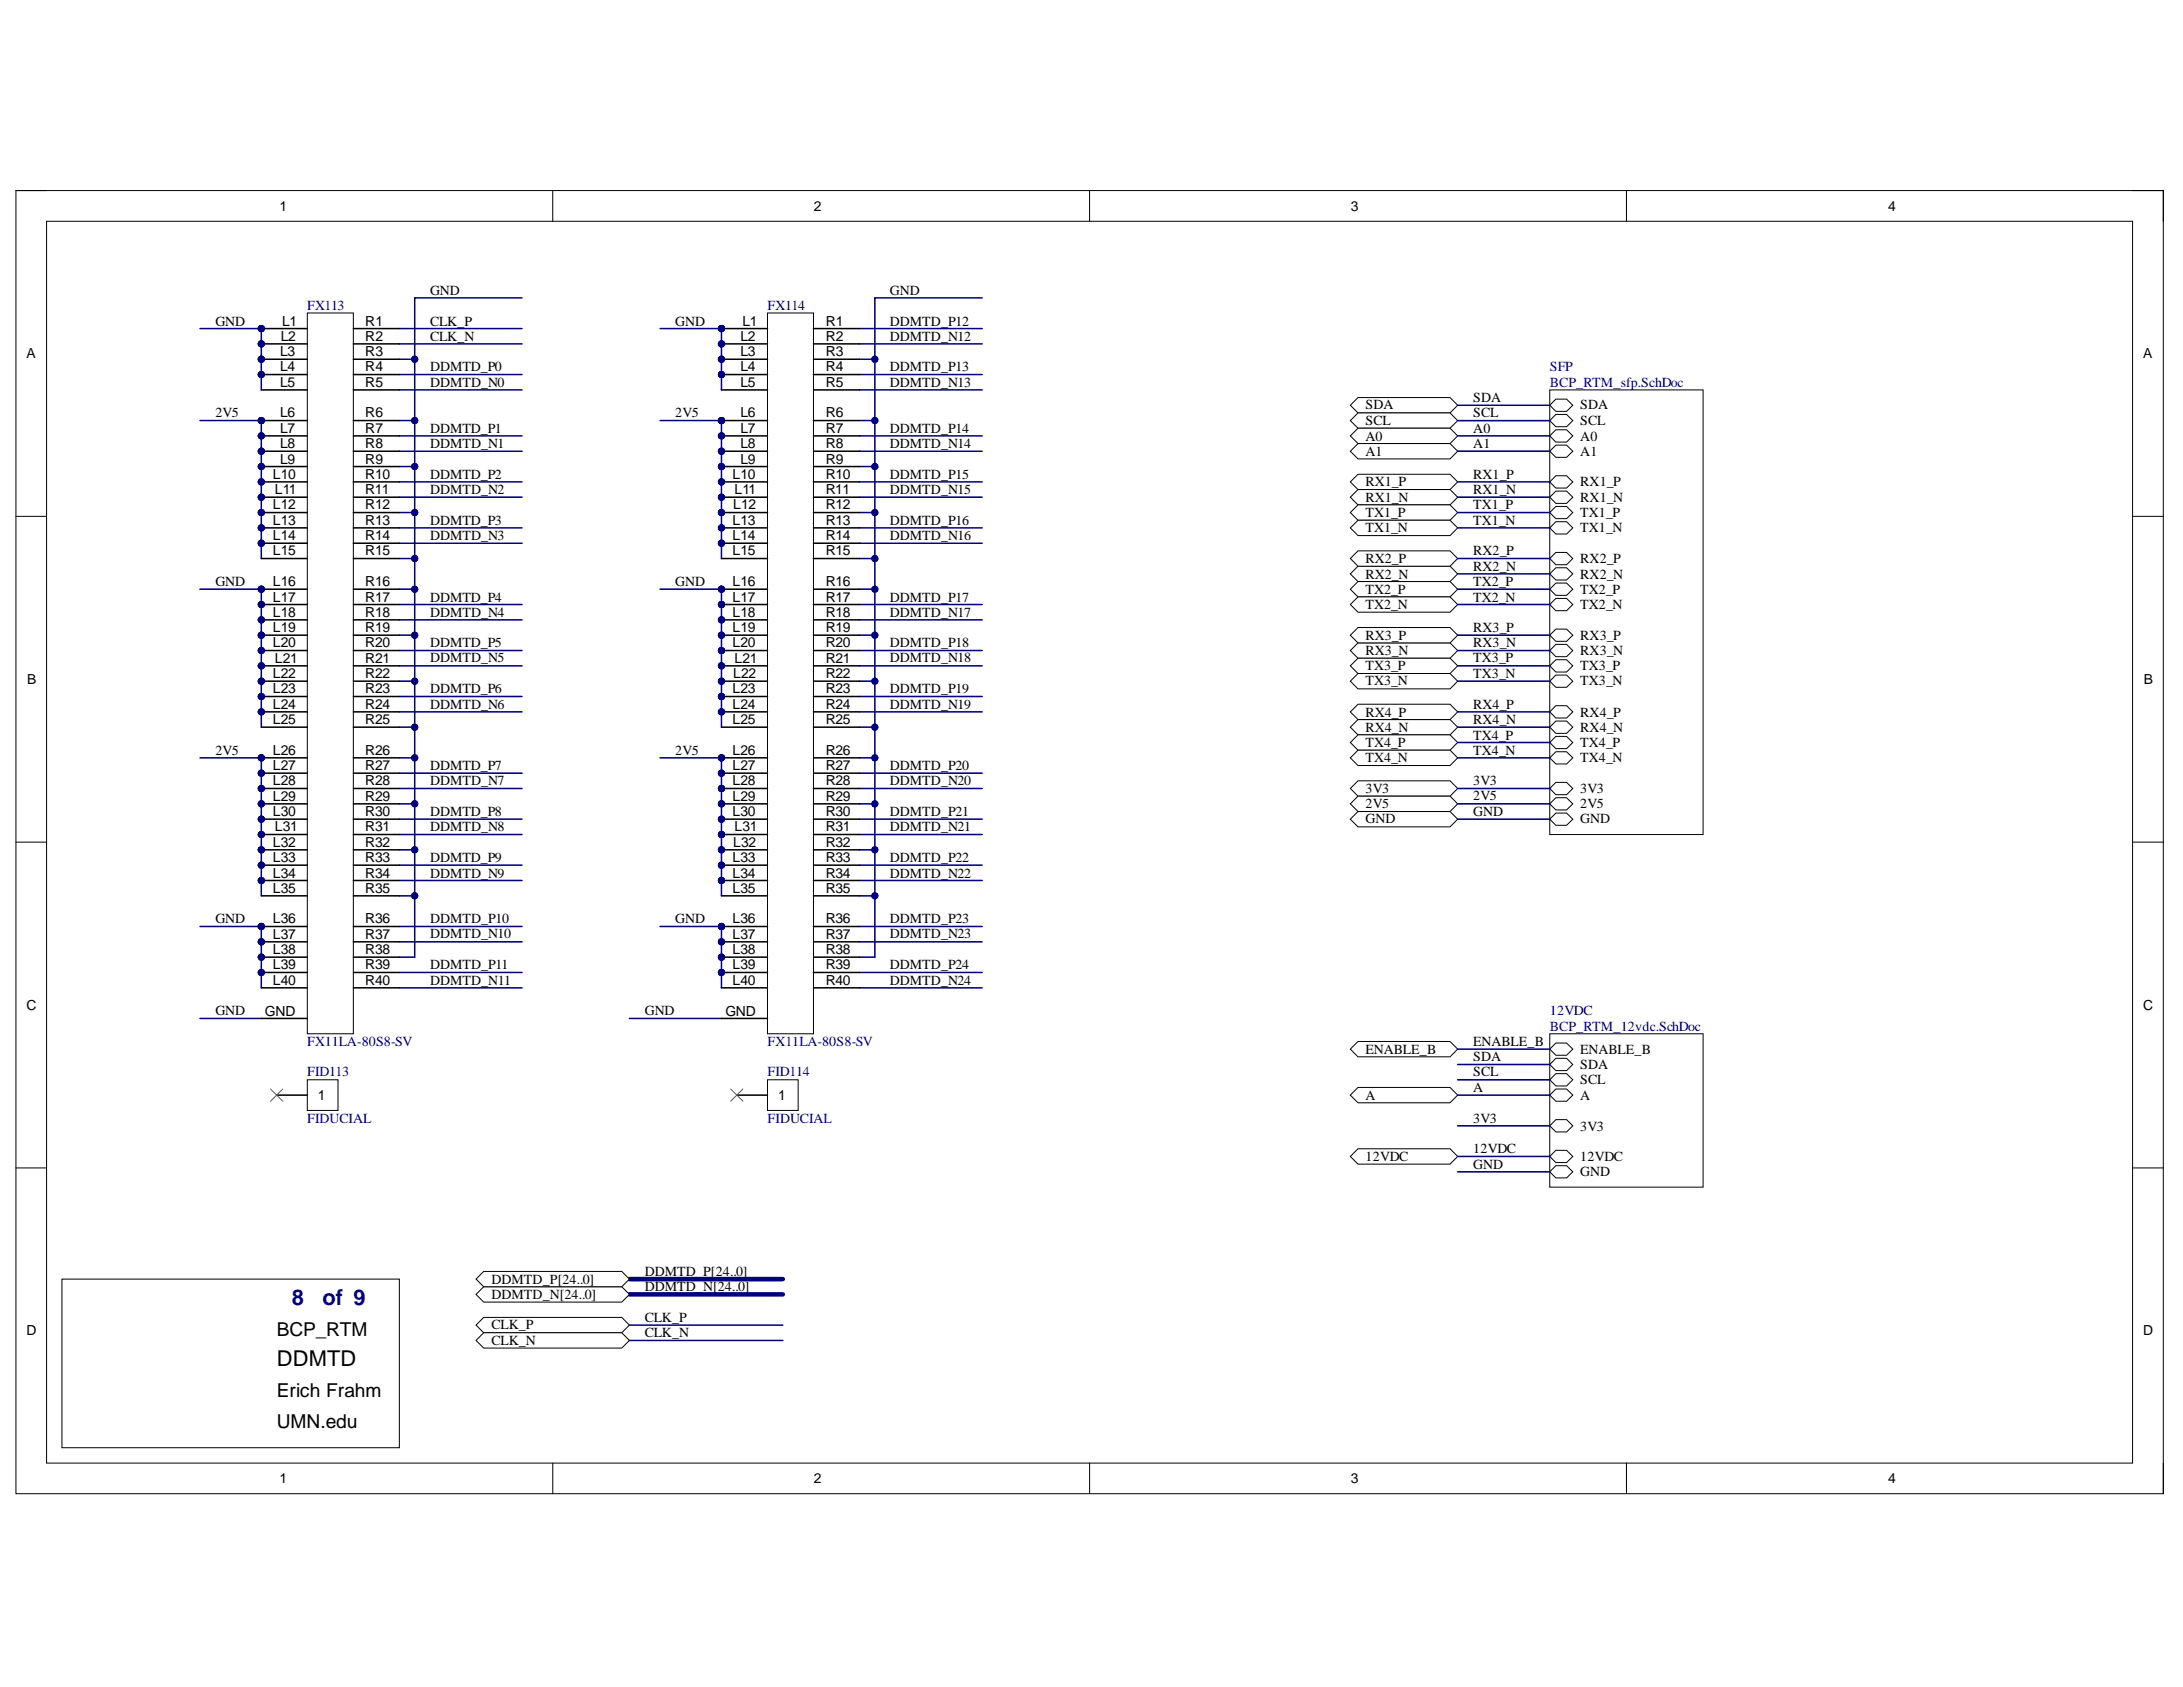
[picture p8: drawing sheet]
<svg xmlns="http://www.w3.org/2000/svg" width="279mm" height="216mm" viewBox="0 0 279 216" stroke-linecap="round" stroke-linejoin="round" font-family="sans-serif">
<defs><g id="words">
<g font-size="2.8" fill="#000080">
<text x="37.4" y="167">8</text>
<text x="41.3" y="167">of 9</text>
</g>
<text font-size="2.8" x="35.4" y="174.9">DDMTD</text>
<g font-size="2.5">
<text x="35.4" y="171">BCP_RTM</text>
<text x="35.4" y="178.8">Erich Frahm</text>
<text x="35.4" y="182.8">UMN.edu</text>
</g>
<g font-size="1.8">
<text x="35.8" y="27">1</text>
<text x="104.2" y="27">2</text>
<text x="172.9" y="27">3</text>
<text x="241.7" y="27">4</text>
<text x="27.6" y="41.7">GND</text>
<text x="36.1" y="41.7">L1</text>
<text x="46.8" y="41.7">R1</text>
<text x="55" y="41.7">CLK_P</text>
<text x="55" y="37.7">GND</text>
<text x="86.4" y="41.7">GND</text>
<text x="95" y="41.7">L1</text>
<text x="105.7" y="41.7">R1</text>
<text x="113.9" y="41.7">DDMTD_P12</text>
<text x="113.9" y="37.7">GND</text>
<text x="3.4" y="45.8">A</text>
<text x="35.9" y="45.6">L3</text>
<text x="35.9" y="47.5">L4</text>
<text x="35.9" y="43.6">L2</text>
<text x="46.8" y="43.6">R2</text>
<text x="46.8" y="45.6">R3</text>
<text x="46.8" y="47.5">R4</text>
<text x="55" y="43.6">CLK_N</text>
<text x="55" y="47.5">DDMTD_P0</text>
<text x="94.8" y="43.6">L2</text>
<text x="94.8" y="45.6">L3</text>
<text x="94.8" y="47.5">L4</text>
<text x="105.7" y="43.6">R2</text>
<text x="105.7" y="45.6">R3</text>
<text x="105.7" y="47.5">R4</text>
<text x="113.9" y="47.5">DDMTD_P13</text>
<text x="113.9" y="43.6">DDMTD_N12</text>
<text x="274.3" y="45.8">A</text>
<text x="27.6" y="53.4">2V5</text>
<text x="35.9" y="49.5">L5</text>
<text x="35.9" y="53.4">L6</text>
<text x="46.8" y="49.5">R5</text>
<text x="46.8" y="53.4">R6</text>
<text x="55" y="49.5">DDMTD_N0</text>
<text x="86.4" y="53.4">2V5</text>
<text x="94.8" y="49.5">L5</text>
<text x="94.8" y="53.4">L6</text>
<text x="105.7" y="49.5">R5</text>
<text x="105.7" y="53.4">R6</text>
<text x="113.9" y="49.5">DDMTD_N13</text>
<text x="174.8" y="52.4">SDA</text>
<text x="188.6" y="53.4">SCL</text>
<text x="188.6" y="51.5">SDA</text>
<text x="202.3" y="52.4">SDA</text>
<text x="35.9" y="55.4">L7</text>
<text x="35.9" y="57.4">L8</text>
<text x="35.9" y="59.3">L9</text>
<text x="46.8" y="55.4">R7</text>
<text x="46.8" y="57.4">R8</text>
<text x="46.8" y="59.3">R9</text>
<text x="55" y="55.4">DDMTD_P1</text>
<text x="55" y="57.3">DDMTD_N1</text>
<text x="94.8" y="55.4">L7</text>
<text x="94.8" y="57.4">L8</text>
<text x="94.8" y="59.3">L9</text>
<text x="105.7" y="55.4">R7</text>
<text x="105.7" y="57.4">R8</text>
<text x="105.7" y="59.3">R9</text>
<text x="113.9" y="55.4">DDMTD_P14</text>
<text x="113.9" y="57.3">DDMTD_N14</text>
<text x="174.8" y="54.4">SCL</text>
<text x="174.8" y="56.4">A0</text>
<text x="174.8" y="58.3">A1</text>
<text x="188.6" y="57.3">A1</text>
<text x="188.6" y="55.4">A0</text>
<text x="202.3" y="58.3">A1</text>
<text x="202.3" y="56.4">A0</text>
<text x="202.3" y="54.4">SCL</text>
<text x="34.9" y="61.3">L10</text>
<text x="34.9" y="65.2">L12</text>
<text x="35.2" y="63.2">L11</text>
<text x="46.8" y="61.3">R10</text>
<text x="46.8" y="63.2">R11</text>
<text x="46.8" y="65.2">R12</text>
<text x="55" y="61.3">DDMTD_P2</text>
<text x="55" y="63.2">DDMTD_N2</text>
<text x="93.8" y="61.3">L10</text>
<text x="93.9" y="65.2">L12</text>
<text x="94" y="63.2">L11</text>
<text x="105.7" y="61.3">R10</text>
<text x="105.7" y="63.2">R11</text>
<text x="105.7" y="65.2">R12</text>
<text x="113.9" y="61.3">DDMTD_P15</text>
<text x="113.9" y="63.2">DDMTD_N15</text>
<text x="174.8" y="64.2">RX1_N</text>
<text x="174.8" y="62.2">RX1_P</text>
<text x="188.6" y="63.2">RX1_N</text>
<text x="188.6" y="61.3">RX1_P</text>
<text x="188.6" y="65.2">TX1_P</text>
<text x="202.3" y="64.2">RX1_N</text>
<text x="202.3" y="62.2">RX1_P</text>
<text x="34.9" y="67.2">L13</text>
<text x="34.9" y="69.1">L14</text>
<text x="34.9" y="71.1">L15</text>
<text x="46.8" y="67.2">R13</text>
<text x="46.8" y="69.1">R14</text>
<text x="46.8" y="71.1">R15</text>
<text x="55" y="67.2">DDMTD_P3</text>
<text x="55" y="69.1">DDMTD_N3</text>
<text x="93.8" y="67.2">L13</text>
<text x="93.8" y="69.1">L14</text>
<text x="93.8" y="71.1">L15</text>
<text x="105.7" y="67.2">R13</text>
<text x="105.7" y="69.1">R14</text>
<text x="105.7" y="71.1">R15</text>
<text x="113.9" y="67.2">DDMTD_P16</text>
<text x="113.9" y="69.1">DDMTD_N16</text>
<text x="174.8" y="66.2">TX1_P</text>
<text x="174.8" y="68.1">TX1_N</text>
<text x="188.6" y="67.2">TX1_N</text>
<text x="188.6" y="71.1">RX2_P</text>
<text x="202.3" y="68.1">TX1_N</text>
<text x="202.3" y="66.2">TX1_P</text>
<text x="27.6" y="75">GND</text>
<text x="34.9" y="75.1">L16</text>
<text x="34.9" y="77">L17</text>
<text x="46.8" y="75.1">R16</text>
<text x="46.8" y="77">R17</text>
<text x="55" y="77">DDMTD_P4</text>
<text x="86.4" y="75">GND</text>
<text x="93.8" y="75.1">L16</text>
<text x="93.8" y="77">L17</text>
<text x="105.7" y="75.1">R16</text>
<text x="105.7" y="77">R17</text>
<text x="113.9" y="77">DDMTD_P17</text>
<text x="174.8" y="74">RX2_N</text>
<text x="174.8" y="72.1">RX2_P</text>
<text x="174.8" y="76">TX2_P</text>
<text x="174.8" y="77.9">TX2_N</text>
<text x="188.6" y="73">RX2_N</text>
<text x="188.6" y="77">TX2_N</text>
<text x="188.6" y="75">TX2_P</text>
<text x="202.3" y="77.9">TX2_N</text>
<text x="202.3" y="76">TX2_P</text>
<text x="202.3" y="74">RX2_N</text>
<text x="202.3" y="72.1">RX2_P</text>
<text x="34.9" y="78.9">L18</text>
<text x="34.9" y="80.9">L19</text>
<text x="34.9" y="82.8">L20</text>
<text x="46.8" y="78.9">R18</text>
<text x="46.8" y="80.9">R19</text>
<text x="46.8" y="82.8">R20</text>
<text x="55" y="78.9">DDMTD_N4</text>
<text x="55" y="82.8">DDMTD_P5</text>
<text x="93.8" y="78.9">L18</text>
<text x="93.8" y="80.9">L19</text>
<text x="93.8" y="82.8">L20</text>
<text x="105.7" y="78.9">R18</text>
<text x="105.7" y="80.9">R19</text>
<text x="105.7" y="82.8">R20</text>
<text x="113.9" y="78.9">DDMTD_N17</text>
<text x="113.9" y="82.8">DDMTD_P18</text>
<text x="174.8" y="83.8">RX3_N</text>
<text x="174.8" y="81.9">RX3_P</text>
<text x="188.6" y="82.8">RX3_N</text>
<text x="188.6" y="80.9">RX3_P</text>
<text x="202.3" y="83.8">RX3_N</text>
<text x="202.3" y="81.9">RX3_P</text>
<text x="3.5" y="87.6">B</text>
<text x="34.9" y="86.8">L22</text>
<text x="34.9" y="88.7">L23</text>
<text x="35.2" y="84.9">L21</text>
<text x="46.8" y="84.9">R21</text>
<text x="46.8" y="86.8">R22</text>
<text x="46.8" y="88.7">R23</text>
<text x="55" y="84.8">DDMTD_N5</text>
<text x="55" y="88.7">DDMTD_P6</text>
<text x="93.8" y="88.7">L23</text>
<text x="93.9" y="86.8">L22</text>
<text x="94" y="84.9">L21</text>
<text x="105.7" y="84.9">R21</text>
<text x="105.7" y="86.8">R22</text>
<text x="105.7" y="88.7">R23</text>
<text x="113.9" y="84.8">DDMTD_N18</text>
<text x="113.9" y="88.7">DDMTD_P19</text>
<text x="174.8" y="85.8">TX3_P</text>
<text x="174.8" y="87.7">TX3_N</text>
<text x="188.6" y="86.8">TX3_N</text>
<text x="188.6" y="84.8">TX3_P</text>
<text x="202.3" y="87.7">TX3_N</text>
<text x="202.3" y="85.8">TX3_P</text>
<text x="274.4" y="87.6">B</text>
<text x="34.9" y="90.7">L24</text>
<text x="34.9" y="92.6">L25</text>
<text x="46.8" y="90.7">R24</text>
<text x="46.8" y="92.6">R25</text>
<text x="55" y="90.7">DDMTD_N6</text>
<text x="93.8" y="90.7">L24</text>
<text x="93.8" y="92.6">L25</text>
<text x="105.7" y="90.7">R24</text>
<text x="105.7" y="92.6">R25</text>
<text x="113.9" y="90.7">DDMTD_N19</text>
<text x="174.8" y="93.6">RX4_N</text>
<text x="174.8" y="91.7">RX4_P</text>
<text x="174.8" y="95.6">TX4_P</text>
<text x="188.6" y="92.6">RX4_N</text>
<text x="188.6" y="90.7">RX4_P</text>
<text x="188.6" y="94.7">TX4_P</text>
<text x="202.3" y="95.6">TX4_P</text>
<text x="202.3" y="93.6">RX4_N</text>
<text x="202.3" y="91.7">RX4_P</text>
<text x="27.6" y="96.6">2V5</text>
<text x="34.9" y="96.6">L26</text>
<text x="34.9" y="98.5">L27</text>
<text x="34.9" y="100.5">L28</text>
<text x="46.8" y="96.6">R26</text>
<text x="46.8" y="98.5">R27</text>
<text x="46.8" y="100.5">R28</text>
<text x="55" y="98.5">DDMTD_P7</text>
<text x="55" y="100.5">DDMTD_N7</text>
<text x="86.4" y="96.6">2V5</text>
<text x="93.8" y="96.6">L26</text>
<text x="93.8" y="98.5">L27</text>
<text x="93.8" y="100.5">L28</text>
<text x="105.7" y="96.6">R26</text>
<text x="105.7" y="98.5">R27</text>
<text x="105.7" y="100.5">R28</text>
<text x="113.9" y="98.5">DDMTD_P20</text>
<text x="113.9" y="100.5">DDMTD_N20</text>
<text x="174.8" y="101.5">3V3</text>
<text x="174.8" y="97.5">TX4_N</text>
<text x="188.6" y="100.5">3V3</text>
<text x="188.6" y="96.6">TX4_N</text>
<text x="202.3" y="101.5">3V3</text>
<text x="202.3" y="97.5">TX4_N</text>
<text x="34.9" y="102.5">L29</text>
<text x="34.9" y="104.5">L30</text>
<text x="35.2" y="106.4">L31</text>
<text x="46.8" y="102.5">R29</text>
<text x="46.8" y="104.5">R30</text>
<text x="46.8" y="106.4">R31</text>
<text x="55" y="104.5">DDMTD_P8</text>
<text x="55" y="106.4">DDMTD_N8</text>
<text x="93.8" y="102.5">L29</text>
<text x="93.8" y="104.5">L30</text>
<text x="94" y="106.4">L31</text>
<text x="105.7" y="102.5">R29</text>
<text x="105.7" y="104.5">R30</text>
<text x="105.7" y="106.4">R31</text>
<text x="113.9" y="104.5">DDMTD_P21</text>
<text x="113.9" y="106.4">DDMTD_N21</text>
<text x="174.8" y="105.4">GND</text>
<text x="174.8" y="103.4">2V5</text>
<text x="188.6" y="104.5">GND</text>
<text x="188.6" y="102.4">2V5</text>
<text x="202.3" y="105.4">GND</text>
<text x="202.3" y="103.4">2V5</text>
<text x="34.9" y="108.3">L32</text>
<text x="34.9" y="110.3">L33</text>
<text x="34.9" y="112.3">L34</text>
<text x="46.8" y="108.3">R32</text>
<text x="46.8" y="110.3">R33</text>
<text x="46.8" y="112.3">R34</text>
<text x="55" y="110.3">DDMTD_P9</text>
<text x="55" y="112.3">DDMTD_N9</text>
<text x="93.8" y="110.3">L33</text>
<text x="93.8" y="112.3">L34</text>
<text x="93.9" y="108.3">L32</text>
<text x="105.7" y="108.3">R32</text>
<text x="105.7" y="110.3">R33</text>
<text x="105.7" y="112.3">R34</text>
<text x="113.9" y="110.3">DDMTD_P22</text>
<text x="113.9" y="112.3">DDMTD_N22</text>
<text x="27.6" y="118.1">GND</text>
<text x="34.9" y="114.3">L35</text>
<text x="34.9" y="118.1">L36</text>
<text x="46.8" y="114.3">R35</text>
<text x="46.8" y="118.1">R36</text>
<text x="55" y="118.1">DDMTD_P10</text>
<text x="86.4" y="118.1">GND</text>
<text x="93.8" y="114.3">L35</text>
<text x="93.8" y="118.1">L36</text>
<text x="105.7" y="114.3">R35</text>
<text x="105.7" y="118.1">R36</text>
<text x="113.9" y="118.1">DDMTD_P23</text>
<text x="34.9" y="120.2">L37</text>
<text x="34.9" y="122.1">L38</text>
<text x="34.9" y="124.1">L39</text>
<text x="46.8" y="120.2">R37</text>
<text x="46.8" y="122.1">R38</text>
<text x="46.8" y="124.1">R39</text>
<text x="55" y="120.1">DDMTD_N10</text>
<text x="55" y="124.1">DDMTD_P11</text>
<text x="93.8" y="120.2">L37</text>
<text x="93.8" y="122.1">L38</text>
<text x="93.8" y="124.1">L39</text>
<text x="105.7" y="120.2">R37</text>
<text x="105.7" y="122.1">R38</text>
<text x="105.7" y="124.1">R39</text>
<text x="113.9" y="120.1">DDMTD_N23</text>
<text x="113.9" y="124.1">DDMTD_P24</text>
<text x="3.4" y="129.2">C</text>
<text x="27.6" y="129.9">GND</text>
<text x="33.9" y="130">GND</text>
<text x="34.9" y="126">L40</text>
<text x="46.8" y="126">R40</text>
<text x="55" y="126">DDMTD_N11</text>
<text x="82.5" y="129.9">GND</text>
<text x="92.8" y="130">GND</text>
<text x="93.8" y="126">L40</text>
<text x="105.7" y="126">R40</text>
<text x="113.9" y="126">DDMTD_N24</text>
<text x="274.3" y="129.2">C</text>
<text x="174.8" y="134.9">ENABLE_B</text>
<text x="188.6" y="133.9">ENABLE_B</text>
<text x="188.6" y="137.8">SCL</text>
<text x="188.6" y="135.8">SDA</text>
<text x="202.3" y="134.9">ENABLE_B</text>
<text x="202.3" y="136.8">SDA</text>
<text x="40.7" y="140.7">1</text>
<text x="99.6" y="140.7">1</text>
<text x="174.8" y="140.7">A</text>
<text x="188.6" y="139.8">A</text>
<text x="188.6" y="143.7">3V3</text>
<text x="202.3" y="140.7">A</text>
<text x="202.3" y="138.8">SCL</text>
<text x="174.8" y="148.6">12VDC</text>
<text x="188.6" y="149.6">GND</text>
<text x="188.6" y="147.6">12VDC</text>
<text x="202.3" y="144.7">3V3</text>
<text x="202.3" y="148.6">12VDC</text>
<text x="202.3" y="150.5">GND</text>
<text x="62.9" y="166.2">DDMTD_N[24..0]</text>
<text x="62.9" y="164.3">DDMTD_P[24..0]</text>
<text x="82.5" y="163.3">DDMTD_P[24..0]</text>
<text x="82.5" y="165.2">DDMTD_N[24..0]</text>
<text x="3.4" y="170.9">D</text>
<text x="62.9" y="170.1">CLK_P</text>
<text x="62.9" y="172.1">CLK_N</text>
<text x="82.5" y="169.2">CLK_P</text>
<text x="82.5" y="171.1">CLK_N</text>
<text x="274.3" y="170.9">D</text>
<text x="35.8" y="189.8">1</text>
<text x="104.2" y="189.8">2</text>
<text x="172.9" y="189.8">3</text>
<text x="241.7" y="189.8">4</text>
</g>
<g font-size="1.8" fill="#000080">
<text x="39.3" y="39.6">FX113</text>
<text x="98.3" y="39.6">FX114</text>
<text x="198.4" y="47.5">SFP</text>
<text x="198.4" y="49.5">BCP_RTM_sfp.SchDoc</text>
<text x="198.4" y="129.9">12VDC</text>
<text x="198.4" y="131.9">BCP_RTM_12vdc.SchDoc</text>
<text x="39.3" y="137.8">FID113</text>
<text x="39.3" y="133.9">FX11LA-80S8-SV</text>
<text x="98.3" y="137.8">FID114</text>
<text x="98.3" y="133.9">FX11LA-80S8-SV</text>
<text x="39.3" y="143.7">FIDUCIAL</text>
<text x="98.3" y="143.7">FIDUCIAL</text>
</g>
</g></defs>
<path d="M2 24.4h274.9v166.8h-274.9z" fill="none" stroke="#000" stroke-width=".13"/>
<path d="M6 28.3h266.9v158.9h-266.9z" fill-rule="evenodd" fill="#fff"/>
<g fill="none" stroke="#000" stroke-width=".13">
<path d="M2 24.4h4M6 28.3h266.9v158.9h-266.9zM70.7 24.4v3.9M139.5 24.4v3.9M208.2 24.4v3.9M272.9 24.4h4v3.9M2 66.1h4M272.9 66.1h4M2 107.8h4M272.9 107.8h4M2 149.5h4M272.9 149.5h4"/>
<path d="M70.7 187.2v4M139.5 187.2v4M208.2 187.2v4M276.9 187.2v4"/>
</g>
<path d="M7.9 163.7h43.2v21.6h-43.2z" fill-rule="evenodd" fill="#fff"/>
<path d="M7.9 163.7h43.2v21.6h-43.2z" fill="none" stroke="#000" stroke-width=".13"/>
<path d="M25.6 130.3h7.8" fill="none" stroke="#000080" stroke-width=".2"/>
<path d="M39.3 138.2h4v3.9h-4z" fill-rule="evenodd" fill="#fff"/>
<path d="M39.3 138.2h4v3.9h-4z" fill="none" stroke="#000" stroke-width=".13"/>
<path d="M35.4 140.2h3.9" fill="none" stroke="#000" stroke-width=".2"/>
<path d="M34.6 139.4l1.6 1.5M36.2 139.4l-1.6 1.5" fill="none" stroke="#f00" stroke-width=".13"/>
<path d="M198.4 132.3h19.6v19.6h-19.6z" fill-rule="evenodd" fill="#fff"/>
<path d="M198.4 132.3h19.6v19.6h-19.6z" fill="none" stroke="#000" stroke-width=".13"/>
<path d="M198.4 134.3l.7-.8h1.4l.8 .8-.8 .8h-1.4z" fill-rule="evenodd" fill="#fff"/>
<path d="M198.4 134.3l.7-.8h1.4l.8 .8-.8 .8h-1.4z" fill="none" stroke="#000" stroke-width=".13"/>
<path d="M199.1 143.3h1.4l.8 .8-.8 .8h-1.4l-.7-.8z" fill-rule="evenodd" fill="#fff"/>
<path d="M199.1 143.3h1.4l.8 .8-.8 .8h-1.4l-.7-.8z" fill="none" stroke="#000" stroke-width=".13"/>
<path d="M198.4 140.2l.7-.8h1.4l.8 .8-.8 .7h-1.4z" fill-rule="evenodd" fill="#fff"/>
<path d="M198.4 140.2l.7-.8h1.4l.8 .8-.8 .7h-1.4z" fill="none" stroke="#000" stroke-width=".13"/>
<path d="M198.4 138.2l.7-.8h1.4l.8 .8-.8 .8h-1.4z" fill-rule="evenodd" fill="#fff"/>
<path d="M198.4 138.2l.7-.8h1.4l.8 .8-.8 .8h-1.4z" fill="none" stroke="#000" stroke-width=".13"/>
<path d="M199.1 135.4h1.4l.8 .8-.8 .8h-1.4l-.7-.8z" fill-rule="evenodd" fill="#fff"/>
<path d="M199.1 135.4h1.4l.8 .8-.8 .8h-1.4l-.7-.8z" fill="none" stroke="#000" stroke-width=".13"/>
<path d="M198.4 148l.7-.8h1.4l.8 .8-.8 .8h-1.4z" fill-rule="evenodd" fill="#fff"/>
<path d="M198.4 148l.7-.8h1.4l.8 .8-.8 .8h-1.4z" fill="none" stroke="#000" stroke-width=".13"/>
<path d="M198.4 150l.7-.8h1.4l.8 .8-.8 .7h-1.4z" fill-rule="evenodd" fill="#fff"/>
<path d="M198.4 150l.7-.8h1.4l.8 .8-.8 .7h-1.4z" fill="none" stroke="#000" stroke-width=".13"/>
<path d="M198.4 49.9h19.6v56.9h-19.6z" fill-rule="evenodd" fill="#fff"/>
<path d="M198.4 49.9h19.6v56.9h-19.6z" fill="none" stroke="#000" stroke-width=".13"/>
<path d="M198.4 104.8l.7-.7h1.4l.8 .7-.8 .8h-1.4z" fill-rule="evenodd" fill="#fff"/>
<path d="M198.4 104.8l.7-.7h1.4l.8 .7-.8 .8h-1.4z" fill="none" stroke="#000" stroke-width=".13"/>
<path d="M198.4 100.9l.7-.8h1.4l.8 .8-.8 .8h-1.4z" fill-rule="evenodd" fill="#fff"/>
<path d="M198.4 100.9l.7-.8h1.4l.8 .8-.8 .8h-1.4z" fill="none" stroke="#000" stroke-width=".13"/>
<path d="M198.4 57.7l.7-.7h1.4l.8 .7-.8 .8h-1.4z" fill-rule="evenodd" fill="#fff"/>
<path d="M198.4 57.7l.7-.7h1.4l.8 .7-.8 .8h-1.4z" fill="none" stroke="#000" stroke-width=".13"/>
<path d="M198.4 55.8l.7-.8h1.4l.8 .8-.8 .8h-1.4z" fill-rule="evenodd" fill="#fff"/>
<path d="M198.4 55.8l.7-.8h1.4l.8 .8-.8 .8h-1.4z" fill="none" stroke="#000" stroke-width=".13"/>
<path d="M199.1 53h1.4l.8 .8-.8 .8h-1.4l-.7-.8z" fill-rule="evenodd" fill="#fff"/>
<path d="M199.1 53h1.4l.8 .8-.8 .8h-1.4l-.7-.8z" fill="none" stroke="#000" stroke-width=".13"/>
<path d="M198.4 51.9l.7-.8h1.4l.8 .8-.8 .7h-1.4z" fill-rule="evenodd" fill="#fff"/>
<path d="M198.4 51.9l.7-.8h1.4l.8 .8-.8 .7h-1.4z" fill="none" stroke="#000" stroke-width=".13"/>
<path d="M199.1 66.8h1.4l.8 .8-.8 .7h-1.4l-.7-.7z" fill-rule="evenodd" fill="#fff"/>
<path d="M199.1 66.8h1.4l.8 .8-.8 .7h-1.4l-.7-.7z" fill="none" stroke="#000" stroke-width=".13"/>
<path d="M198.4 65.6l.7-.8h1.4l.8 .8-.8 .8h-1.4z" fill-rule="evenodd" fill="#fff"/>
<path d="M198.4 65.6l.7-.8h1.4l.8 .8-.8 .8h-1.4z" fill="none" stroke="#000" stroke-width=".13"/>
<path d="M198.4 63.6l.7-.7h1.4l.8 .7-.8 .8h-1.4z" fill-rule="evenodd" fill="#fff"/>
<path d="M198.4 63.6l.7-.7h1.4l.8 .7-.8 .8h-1.4z" fill="none" stroke="#000" stroke-width=".13"/>
<path d="M199.1 60.9h1.4l.8 .8-.8 .8h-1.4l-.7-.8z" fill-rule="evenodd" fill="#fff"/>
<path d="M199.1 60.9h1.4l.8 .8-.8 .8h-1.4l-.7-.8z" fill="none" stroke="#000" stroke-width=".13"/>
<path d="M198.4 77.4l.7-.8h1.4l.8 .8-.8 .8h-1.4z" fill-rule="evenodd" fill="#fff"/>
<path d="M198.4 77.4l.7-.8h1.4l.8 .8-.8 .8h-1.4z" fill="none" stroke="#000" stroke-width=".13"/>
<path d="M199.1 74.6h1.4l.8 .8-.8 .8h-1.4l-.7-.8z" fill-rule="evenodd" fill="#fff"/>
<path d="M199.1 74.6h1.4l.8 .8-.8 .8h-1.4l-.7-.8z" fill="none" stroke="#000" stroke-width=".13"/>
<path d="M198.4 73.4l.7-.7h1.4l.8 .7-.8 .8h-1.4z" fill-rule="evenodd" fill="#fff"/>
<path d="M198.4 73.4l.7-.7h1.4l.8 .7-.8 .8h-1.4z" fill="none" stroke="#000" stroke-width=".13"/>
<path d="M198.4 71.5l.7-.8h1.4l.8 .8-.8 .8h-1.4z" fill-rule="evenodd" fill="#fff"/>
<path d="M198.4 71.5l.7-.8h1.4l.8 .8-.8 .8h-1.4z" fill="none" stroke="#000" stroke-width=".13"/>
<path d="M198.4 87.2l.7-.8h1.4l.8 .8-.8 .8h-1.4z" fill-rule="evenodd" fill="#fff"/>
<path d="M198.4 87.2l.7-.8h1.4l.8 .8-.8 .8h-1.4z" fill="none" stroke="#000" stroke-width=".13"/>
<path d="M198.4 85.2l.7-.8h1.4l.8 .8-.8 .8h-1.4z" fill-rule="evenodd" fill="#fff"/>
<path d="M198.4 85.2l.7-.8h1.4l.8 .8-.8 .8h-1.4z" fill="none" stroke="#000" stroke-width=".13"/>
<path d="M199.1 82.5h1.4l.8 .8-.8 .7h-1.4l-.7-.7z" fill-rule="evenodd" fill="#fff"/>
<path d="M199.1 82.5h1.4l.8 .8-.8 .7h-1.4l-.7-.7z" fill="none" stroke="#000" stroke-width=".13"/>
<path d="M198.4 81.3l.7-.8h1.4l.8 .8-.8 .8h-1.4z" fill-rule="evenodd" fill="#fff"/>
<path d="M198.4 81.3l.7-.8h1.4l.8 .8-.8 .8h-1.4z" fill="none" stroke="#000" stroke-width=".13"/>
<path d="M198.4 97l.7-.8h1.4l.8 .8-.8 .8h-1.4z" fill-rule="evenodd" fill="#fff"/>
<path d="M198.4 97l.7-.8h1.4l.8 .8-.8 .8h-1.4z" fill="none" stroke="#000" stroke-width=".13"/>
<path d="M198.4 95l.7-.8h1.4l.8 .8-.8 .8h-1.4z" fill-rule="evenodd" fill="#fff"/>
<path d="M198.4 95l.7-.8h1.4l.8 .8-.8 .8h-1.4z" fill="none" stroke="#000" stroke-width=".13"/>
<path d="M198.4 93.1l.7-.8h1.4l.8 .8-.8 .8h-1.4z" fill-rule="evenodd" fill="#fff"/>
<path d="M198.4 93.1l.7-.8h1.4l.8 .8-.8 .8h-1.4z" fill="none" stroke="#000" stroke-width=".13"/>
<path d="M199.1 90.3h1.4l.8 .8-.8 .8h-1.4l-.7-.8z" fill-rule="evenodd" fill="#fff"/>
<path d="M199.1 90.3h1.4l.8 .8-.8 .8h-1.4l-.7-.8z" fill="none" stroke="#000" stroke-width=".13"/>
<path d="M198.4 102.9l.7-.8h1.4l.8 .8-.8 .8h-1.4z" fill-rule="evenodd" fill="#fff"/>
<path d="M198.4 102.9l.7-.8h1.4l.8 .8-.8 .8h-1.4z" fill="none" stroke="#000" stroke-width=".13"/>
<path d="M80.6 130.3h11.7" fill="none" stroke="#000080" stroke-width=".2"/>
<path d="M98.2 138.2h4v3.9h-4z" fill-rule="evenodd" fill="#fff"/>
<path d="M98.2 138.2h4v3.9h-4z" fill="none" stroke="#000" stroke-width=".13"/>
<path d="M94.3 140.2h3.9" fill="none" stroke="#000" stroke-width=".2"/>
<path d="M93.5 139.4l1.6 1.5M95.1 139.4l-1.6 1.5" fill="none" stroke="#f00" stroke-width=".13"/>
<path d="M186.6 104.8h11.8M186.6 150h11.8" fill="none" stroke="#000080" stroke-width=".2"/>
<path d="M172.8 104.8l1-.9h11.8l1 .9-1 1h-11.8z" fill-rule="evenodd" fill="#fff"/>
<path d="M172.8 104.8l1-.9h11.8l1 .9-1 1h-11.8z" fill="none" stroke="#000" stroke-width=".13"/>
<path d="M172.8 100.9l1-1h11.8l1 1-1 1h-11.8z" fill-rule="evenodd" fill="#fff"/>
<path d="M172.8 100.9l1-1h11.8l1 1-1 1h-11.8z" fill="none" stroke="#000" stroke-width=".13"/>
<path d="M172.8 51.9l1-1h11.8l1 1-1 .9h-11.8z" fill-rule="evenodd" fill="#fff"/>
<path d="M172.8 51.9l1-1h11.8l1 1-1 .9h-11.8z" fill="none" stroke="#000" stroke-width=".13"/>
<path d="M172.8 53.8l1-1h11.8l1 1-1 1h-11.8z" fill-rule="evenodd" fill="#fff"/>
<path d="M172.8 53.8l1-1h11.8l1 1-1 1h-11.8z" fill="none" stroke="#000" stroke-width=".13"/>
<path d="M172.8 55.8l1-1h11.8l1 1-1 1h-11.8z" fill-rule="evenodd" fill="#fff"/>
<path d="M172.8 55.8l1-1h11.8l1 1-1 1h-11.8z" fill="none" stroke="#000" stroke-width=".13"/>
<path d="M172.8 57.7l1-.9h11.8l1 .9-1 1h-11.8z" fill-rule="evenodd" fill="#fff"/>
<path d="M172.8 57.7l1-.9h11.8l1 .9-1 1h-11.8z" fill="none" stroke="#000" stroke-width=".13"/>
<path d="M172.8 63.6l1-1h11.8l1 1-1 1h-11.8z" fill-rule="evenodd" fill="#fff"/>
<path d="M172.8 63.6l1-1h11.8l1 1-1 1h-11.8z" fill="none" stroke="#000" stroke-width=".13"/>
<path d="M172.8 61.7l1-1h11.8l1 1-1 .9h-11.8z" fill-rule="evenodd" fill="#fff"/>
<path d="M172.8 61.7l1-1h11.8l1 1-1 .9h-11.8z" fill="none" stroke="#000" stroke-width=".13"/>
<path d="M172.8 65.6l1-1h11.8l1 1-1 1h-11.8z" fill-rule="evenodd" fill="#fff"/>
<path d="M172.8 65.6l1-1h11.8l1 1-1 1h-11.8z" fill="none" stroke="#000" stroke-width=".13"/>
<path d="M172.8 67.6l1-1h11.8l1 1-1 .9h-11.8z" fill-rule="evenodd" fill="#fff"/>
<path d="M172.8 67.6l1-1h11.8l1 1-1 .9h-11.8z" fill="none" stroke="#000" stroke-width=".13"/>
<path d="M172.8 73.4l1-.9h11.8l1 .9-1 1h-11.8z" fill-rule="evenodd" fill="#fff"/>
<path d="M172.8 73.4l1-.9h11.8l1 .9-1 1h-11.8z" fill="none" stroke="#000" stroke-width=".13"/>
<path d="M172.8 71.5l1-1h11.8l1 1-1 1h-11.8z" fill-rule="evenodd" fill="#fff"/>
<path d="M172.8 71.5l1-1h11.8l1 1-1 1h-11.8z" fill="none" stroke="#000" stroke-width=".13"/>
<path d="M172.8 75.4l1-1h11.8l1 1-1 1h-11.8z" fill-rule="evenodd" fill="#fff"/>
<path d="M172.8 75.4l1-1h11.8l1 1-1 1h-11.8z" fill="none" stroke="#000" stroke-width=".13"/>
<path d="M172.8 77.4l1-1h11.8l1 1-1 .9h-11.8z" fill-rule="evenodd" fill="#fff"/>
<path d="M172.8 77.4l1-1h11.8l1 1-1 .9h-11.8z" fill="none" stroke="#000" stroke-width=".13"/>
<path d="M172.8 83.3l1-1h11.8l1 1-1 .9h-11.8z" fill-rule="evenodd" fill="#fff"/>
<path d="M172.8 83.3l1-1h11.8l1 1-1 .9h-11.8z" fill="none" stroke="#000" stroke-width=".13"/>
<path d="M172.8 81.3l1-1h11.8l1 1-1 1h-11.8z" fill-rule="evenodd" fill="#fff"/>
<path d="M172.8 81.3l1-1h11.8l1 1-1 1h-11.8z" fill="none" stroke="#000" stroke-width=".13"/>
<path d="M172.8 85.2l1-1h11.8l1 1-1 1h-11.8z" fill-rule="evenodd" fill="#fff"/>
<path d="M172.8 85.2l1-1h11.8l1 1-1 1h-11.8z" fill="none" stroke="#000" stroke-width=".13"/>
<path d="M172.8 87.2l1-1h11.8l1 1-1 1h-11.8z" fill-rule="evenodd" fill="#fff"/>
<path d="M172.8 87.2l1-1h11.8l1 1-1 1h-11.8z" fill="none" stroke="#000" stroke-width=".13"/>
<path d="M172.8 93.1l1-1h11.8l1 1-1 .9h-11.8z" fill-rule="evenodd" fill="#fff"/>
<path d="M172.8 93.1l1-1h11.8l1 1-1 .9h-11.8z" fill="none" stroke="#000" stroke-width=".13"/>
<path d="M172.8 91.1l1-1h11.8l1 1-1 1h-11.8z" fill-rule="evenodd" fill="#fff"/>
<path d="M172.8 91.1l1-1h11.8l1 1-1 1h-11.8z" fill="none" stroke="#000" stroke-width=".13"/>
<path d="M172.8 95l1-1h11.8l1 1-1 1h-11.8z" fill-rule="evenodd" fill="#fff"/>
<path d="M172.8 95l1-1h11.8l1 1-1 1h-11.8z" fill="none" stroke="#000" stroke-width=".13"/>
<path d="M172.8 97l1-1h11.8l1 1-1 1h-11.8z" fill-rule="evenodd" fill="#fff"/>
<path d="M172.8 97l1-1h11.8l1 1-1 1h-11.8z" fill="none" stroke="#000" stroke-width=".13"/>
<path d="M172.8 148l1-1h11.8l1 1-1 1h-11.8z" fill-rule="evenodd" fill="#fff"/>
<path d="M172.8 148l1-1h11.8l1 1-1 1h-11.8z" fill="none" stroke="#000" stroke-width=".13"/>
<path d="M172.8 134.3l1-1h11.8l1 1-1 1h-11.8z" fill-rule="evenodd" fill="#fff"/>
<path d="M172.8 134.3l1-1h11.8l1 1-1 1h-11.8z" fill="none" stroke="#000" stroke-width=".13"/>
<path d="M172.8 140.2l1-1h11.8l1 1-1 .9h-11.8z" fill-rule="evenodd" fill="#fff"/>
<path d="M172.8 140.2l1-1h11.8l1 1-1 .9h-11.8z" fill="none" stroke="#000" stroke-width=".13"/>
<g fill="none" stroke="#000080" stroke-width=".2">
<path d="M186.6 53.8h11.8M186.6 51.9h11.8M186.6 57.7h11.8M186.6 55.8h11.8M186.6 63.6h11.8M186.6 61.7h11.8M186.6 67.6h11.8M186.6 65.6h11.8M186.6 73.4h11.8M186.6 71.5h11.8M186.6 77.4h11.8M186.6 75.4h11.8"/>
<path d="M186.6 83.3h11.8M186.6 81.3h11.8M186.6 87.2h11.8M186.6 85.2h11.8M186.6 93.1h11.8M186.6 91.1h11.8M186.6 97h11.8M186.6 95h11.8M186.6 100.9h11.8M186.6 134.3h11.8M186.6 136.2h11.8M186.6 138.2h11.8"/>
<path d="M186.6 140.2h11.8M186.6 144.1h11.8M186.6 148h11.8"/>
</g>
<path d="M172.8 102.9l1-1h11.8l1 1-1 1h-11.8z" fill-rule="evenodd" fill="#fff"/>
<path d="M172.8 102.9l1-1h11.8l1 1-1 1h-11.8z" fill="none" stroke="#000" stroke-width=".13"/>
<path d="M186.6 102.9h11.8M80.6 171.5h19.6M80.6 169.6h19.6" fill="none" stroke="#000080" stroke-width=".2"/>
<path d="M80.6 163.7h19.6M80.6 165.7h19.6" fill="none" stroke="#000080" stroke-width=".59"/>
<path d="M61.9 164.7h17.7l1 1-1 .9h-17.7l-1-.9z" fill-rule="evenodd" fill="#fff"/>
<path d="M61.9 164.7h17.7l1 1-1 .9h-17.7l-1-.9z" fill="none" stroke="#000" stroke-width=".13"/>
<path d="M61.9 162.7h17.7l1 1-1 1h-17.7l-1-1z" fill-rule="evenodd" fill="#fff"/>
<path d="M61.9 162.7h17.7l1 1-1 1h-17.7l-1-1z" fill="none" stroke="#000" stroke-width=".13"/>
<path d="M61.9 168.6h17.7l1 1-1 1h-17.7l-1-1z" fill-rule="evenodd" fill="#fff"/>
<path d="M61.9 168.6h17.7l1 1-1 1h-17.7l-1-1z" fill="none" stroke="#000" stroke-width=".13"/>
<path d="M61.9 170.6h17.7l1 .9-1 1h-17.7l-1-1z" fill-rule="evenodd" fill="#fff"/>
<path d="M61.9 170.6h17.7l1 .9-1 1h-17.7l-1-1z" fill="none" stroke="#000" stroke-width=".13"/>
<g fill="none" stroke="#000080" stroke-width=".2">
<path d="M51.1 46h2v76.5h-2M51.1 44h15.7M51.1 42.1h15.7M51.1 49.9h15.7M51.1 47.9h15.7M51.1 57.7h15.7M51.1 55.8h15.7M51.1 63.6h15.7M51.1 61.7h15.7M51.1 69.5h15.7M51.1 67.6h15.7M51.1 79.3h15.7"/>
<path d="M51.1 77.4h15.7M51.1 85.2h15.7M51.1 83.3h15.7M51.1 91.1h15.7M51.1 89.1h15.7M51.1 99h15.7M51.1 100.9h15.7M51.1 106.8h15.7M51.1 104.8h15.7M51.1 112.7h15.7M51.1 110.7h15.7M51.1 118.6h15.7"/>
<path d="M51.1 120.5h15.7M51.1 126.4h15.7M51.1 124.5h15.7"/>
</g>
<circle cx="53.1" cy="46" r=".39" fill="#000080"/>
<circle cx="53.1" cy="46" r=".39" fill="none" stroke="#000080" stroke-width=".13"/>
<circle cx="53.1" cy="53.8" r=".39" fill="#000080"/>
<circle cx="53.1" cy="53.8" r=".39" fill="none" stroke="#000080" stroke-width=".13"/>
<circle cx="53.1" cy="59.7" r=".39" fill="#000080"/>
<circle cx="53.1" cy="59.7" r=".39" fill="none" stroke="#000080" stroke-width=".13"/>
<circle cx="53.1" cy="65.6" r=".39" fill="#000080"/>
<circle cx="53.1" cy="65.6" r=".39" fill="none" stroke="#000080" stroke-width=".13"/>
<circle cx="53.1" cy="71.5" r=".39" fill="#000080"/>
<circle cx="53.1" cy="71.5" r=".39" fill="none" stroke="#000080" stroke-width=".13"/>
<circle cx="53.1" cy="75.4" r=".39" fill="#000080"/>
<circle cx="53.1" cy="75.4" r=".39" fill="none" stroke="#000080" stroke-width=".13"/>
<circle cx="53.1" cy="81.3" r=".39" fill="#000080"/>
<circle cx="53.1" cy="81.3" r=".39" fill="none" stroke="#000080" stroke-width=".13"/>
<circle cx="53.1" cy="87.2" r=".39" fill="#000080"/>
<circle cx="53.1" cy="87.2" r=".39" fill="none" stroke="#000080" stroke-width=".13"/>
<circle cx="53.1" cy="93.1" r=".39" fill="#000080"/>
<circle cx="53.1" cy="93.1" r=".39" fill="none" stroke="#000080" stroke-width=".13"/>
<circle cx="53.1" cy="97" r=".39" fill="#000080"/>
<circle cx="53.1" cy="97" r=".39" fill="none" stroke="#000080" stroke-width=".13"/>
<circle cx="53.1" cy="102.9" r=".39" fill="#000080"/>
<circle cx="53.1" cy="102.9" r=".39" fill="none" stroke="#000080" stroke-width=".13"/>
<circle cx="53.1" cy="108.8" r=".39" fill="#000080"/>
<circle cx="53.1" cy="108.8" r=".39" fill="none" stroke="#000080" stroke-width=".13"/>
<circle cx="53.1" cy="114.6" r=".39" fill="#000080"/>
<circle cx="53.1" cy="114.6" r=".39" fill="none" stroke="#000080" stroke-width=".13"/>
<path d="M66.8 38.1h-13.7v7.9" fill="none" stroke="#000080" stroke-width=".2"/>
<circle cx="53.1" cy="46" r=".39" fill="#000080"/>
<circle cx="53.1" cy="46" r=".39" fill="none" stroke="#000080" stroke-width=".13"/>
<path d="M51.1 53.8h2" fill="none" stroke="#000080" stroke-width=".2"/>
<circle cx="53.1" cy="53.8" r=".39" fill="#000080"/>
<circle cx="53.1" cy="53.8" r=".39" fill="none" stroke="#000080" stroke-width=".13"/>
<path d="M51.1 59.7h2" fill="none" stroke="#000080" stroke-width=".2"/>
<circle cx="53.1" cy="59.7" r=".39" fill="#000080"/>
<circle cx="53.1" cy="59.7" r=".39" fill="none" stroke="#000080" stroke-width=".13"/>
<path d="M51.1 65.6h2" fill="none" stroke="#000080" stroke-width=".2"/>
<circle cx="53.1" cy="65.6" r=".39" fill="#000080"/>
<circle cx="53.1" cy="65.6" r=".39" fill="none" stroke="#000080" stroke-width=".13"/>
<path d="M51.1 71.5h2" fill="none" stroke="#000080" stroke-width=".2"/>
<circle cx="53.1" cy="71.5" r=".39" fill="#000080"/>
<circle cx="53.1" cy="71.5" r=".39" fill="none" stroke="#000080" stroke-width=".13"/>
<path d="M51.1 75.4h2" fill="none" stroke="#000080" stroke-width=".2"/>
<circle cx="53.1" cy="75.4" r=".39" fill="#000080"/>
<circle cx="53.1" cy="75.4" r=".39" fill="none" stroke="#000080" stroke-width=".13"/>
<path d="M51.1 81.3h2" fill="none" stroke="#000080" stroke-width=".2"/>
<circle cx="53.1" cy="81.3" r=".39" fill="#000080"/>
<circle cx="53.1" cy="81.3" r=".39" fill="none" stroke="#000080" stroke-width=".13"/>
<path d="M51.1 87.2h2" fill="none" stroke="#000080" stroke-width=".2"/>
<circle cx="53.1" cy="87.2" r=".39" fill="#000080"/>
<circle cx="53.1" cy="87.2" r=".39" fill="none" stroke="#000080" stroke-width=".13"/>
<path d="M51.1 93.1h2" fill="none" stroke="#000080" stroke-width=".2"/>
<circle cx="53.1" cy="93.1" r=".39" fill="#000080"/>
<circle cx="53.1" cy="93.1" r=".39" fill="none" stroke="#000080" stroke-width=".13"/>
<path d="M51.1 97h2" fill="none" stroke="#000080" stroke-width=".2"/>
<circle cx="53.1" cy="97" r=".39" fill="#000080"/>
<circle cx="53.1" cy="97" r=".39" fill="none" stroke="#000080" stroke-width=".13"/>
<path d="M51.1 102.9h2" fill="none" stroke="#000080" stroke-width=".2"/>
<circle cx="53.1" cy="102.9" r=".39" fill="#000080"/>
<circle cx="53.1" cy="102.9" r=".39" fill="none" stroke="#000080" stroke-width=".13"/>
<path d="M51.1 108.8h2" fill="none" stroke="#000080" stroke-width=".2"/>
<circle cx="53.1" cy="108.8" r=".39" fill="#000080"/>
<circle cx="53.1" cy="108.8" r=".39" fill="none" stroke="#000080" stroke-width=".13"/>
<path d="M51.1 114.6h2" fill="none" stroke="#000080" stroke-width=".2"/>
<circle cx="53.1" cy="114.6" r=".39" fill="#000080"/>
<circle cx="53.1" cy="114.6" r=".39" fill="none" stroke="#000080" stroke-width=".13"/>
<g fill="none" stroke="#000080" stroke-width=".2">
<path d="M110 46h2v76.5h-2M110 44h15.7M110 42.1h15.7M110 49.9h15.7M110 47.9h15.7M110 57.7h15.7M110 55.8h15.7M110 63.6h15.7M110 61.7h15.7M110 69.5h15.7M110 67.6h15.7M110 79.3h15.7"/>
<path d="M110 77.4h15.7M110 85.2h15.7M110 83.3h15.7M110 91.1h15.7M110 89.1h15.7M110 99h15.7M110 100.9h15.7M110 106.8h15.7M110 104.8h15.7M110 112.7h15.7M110 110.7h15.7M110 118.6h15.7"/>
<path d="M110 120.5h15.7M110 126.4h15.7M110 124.5h15.7"/>
</g>
<circle cx="112" cy="46" r=".39" fill="#000080"/>
<circle cx="112" cy="46" r=".39" fill="none" stroke="#000080" stroke-width=".13"/>
<circle cx="112" cy="53.8" r=".39" fill="#000080"/>
<circle cx="112" cy="53.8" r=".39" fill="none" stroke="#000080" stroke-width=".13"/>
<circle cx="112" cy="59.7" r=".39" fill="#000080"/>
<circle cx="112" cy="59.7" r=".39" fill="none" stroke="#000080" stroke-width=".13"/>
<circle cx="112" cy="65.6" r=".39" fill="#000080"/>
<circle cx="112" cy="65.6" r=".39" fill="none" stroke="#000080" stroke-width=".13"/>
<circle cx="112" cy="71.5" r=".39" fill="#000080"/>
<circle cx="112" cy="71.5" r=".39" fill="none" stroke="#000080" stroke-width=".13"/>
<circle cx="112" cy="75.4" r=".39" fill="#000080"/>
<circle cx="112" cy="75.4" r=".39" fill="none" stroke="#000080" stroke-width=".13"/>
<circle cx="112" cy="81.3" r=".39" fill="#000080"/>
<circle cx="112" cy="81.3" r=".39" fill="none" stroke="#000080" stroke-width=".13"/>
<circle cx="112" cy="87.2" r=".39" fill="#000080"/>
<circle cx="112" cy="87.2" r=".39" fill="none" stroke="#000080" stroke-width=".13"/>
<circle cx="112" cy="93.1" r=".39" fill="#000080"/>
<circle cx="112" cy="93.1" r=".39" fill="none" stroke="#000080" stroke-width=".13"/>
<circle cx="112" cy="97" r=".39" fill="#000080"/>
<circle cx="112" cy="97" r=".39" fill="none" stroke="#000080" stroke-width=".13"/>
<circle cx="112" cy="102.9" r=".39" fill="#000080"/>
<circle cx="112" cy="102.9" r=".39" fill="none" stroke="#000080" stroke-width=".13"/>
<circle cx="112" cy="108.8" r=".39" fill="#000080"/>
<circle cx="112" cy="108.8" r=".39" fill="none" stroke="#000080" stroke-width=".13"/>
<circle cx="112" cy="114.6" r=".39" fill="#000080"/>
<circle cx="112" cy="114.6" r=".39" fill="none" stroke="#000080" stroke-width=".13"/>
<path d="M125.7 38.1h-13.7v7.9" fill="none" stroke="#000080" stroke-width=".2"/>
<circle cx="112" cy="46" r=".39" fill="#000080"/>
<circle cx="112" cy="46" r=".39" fill="none" stroke="#000080" stroke-width=".13"/>
<path d="M110 53.8h2" fill="none" stroke="#000080" stroke-width=".2"/>
<circle cx="112" cy="53.8" r=".39" fill="#000080"/>
<circle cx="112" cy="53.8" r=".39" fill="none" stroke="#000080" stroke-width=".13"/>
<path d="M110 59.7h2" fill="none" stroke="#000080" stroke-width=".2"/>
<circle cx="112" cy="59.7" r=".39" fill="#000080"/>
<circle cx="112" cy="59.7" r=".39" fill="none" stroke="#000080" stroke-width=".13"/>
<path d="M110 65.6h2" fill="none" stroke="#000080" stroke-width=".2"/>
<circle cx="112" cy="65.6" r=".39" fill="#000080"/>
<circle cx="112" cy="65.6" r=".39" fill="none" stroke="#000080" stroke-width=".13"/>
<path d="M110 71.5h2" fill="none" stroke="#000080" stroke-width=".2"/>
<circle cx="112" cy="71.5" r=".39" fill="#000080"/>
<circle cx="112" cy="71.5" r=".39" fill="none" stroke="#000080" stroke-width=".13"/>
<path d="M110 75.4h2" fill="none" stroke="#000080" stroke-width=".2"/>
<circle cx="112" cy="75.4" r=".39" fill="#000080"/>
<circle cx="112" cy="75.4" r=".39" fill="none" stroke="#000080" stroke-width=".13"/>
<path d="M110 81.3h2" fill="none" stroke="#000080" stroke-width=".2"/>
<circle cx="112" cy="81.3" r=".39" fill="#000080"/>
<circle cx="112" cy="81.3" r=".39" fill="none" stroke="#000080" stroke-width=".13"/>
<path d="M110 87.2h2" fill="none" stroke="#000080" stroke-width=".2"/>
<circle cx="112" cy="87.2" r=".39" fill="#000080"/>
<circle cx="112" cy="87.2" r=".39" fill="none" stroke="#000080" stroke-width=".13"/>
<path d="M110 93.1h2" fill="none" stroke="#000080" stroke-width=".2"/>
<circle cx="112" cy="93.1" r=".39" fill="#000080"/>
<circle cx="112" cy="93.1" r=".39" fill="none" stroke="#000080" stroke-width=".13"/>
<path d="M110 97h2" fill="none" stroke="#000080" stroke-width=".2"/>
<circle cx="112" cy="97" r=".39" fill="#000080"/>
<circle cx="112" cy="97" r=".39" fill="none" stroke="#000080" stroke-width=".13"/>
<path d="M110 102.9h2" fill="none" stroke="#000080" stroke-width=".2"/>
<circle cx="112" cy="102.9" r=".39" fill="#000080"/>
<circle cx="112" cy="102.9" r=".39" fill="none" stroke="#000080" stroke-width=".13"/>
<path d="M110 108.8h2" fill="none" stroke="#000080" stroke-width=".2"/>
<circle cx="112" cy="108.8" r=".39" fill="#000080"/>
<circle cx="112" cy="108.8" r=".39" fill="none" stroke="#000080" stroke-width=".13"/>
<path d="M110 114.6h2" fill="none" stroke="#000080" stroke-width=".2"/>
<circle cx="112" cy="114.6" r=".39" fill="#000080"/>
<circle cx="112" cy="114.6" r=".39" fill="none" stroke="#000080" stroke-width=".13"/>
<circle cx="33.4" cy="44" r=".39" fill="#000080"/>
<circle cx="33.4" cy="44" r=".39" fill="none" stroke="#000080" stroke-width=".13"/>
<circle cx="33.4" cy="46" r=".39" fill="#000080"/>
<circle cx="33.4" cy="46" r=".39" fill="none" stroke="#000080" stroke-width=".13"/>
<circle cx="33.4" cy="47.9" r=".39" fill="#000080"/>
<circle cx="33.4" cy="47.9" r=".39" fill="none" stroke="#000080" stroke-width=".13"/>
<circle cx="33.4" cy="53.8" r=".39" fill="#000080"/>
<circle cx="33.4" cy="53.8" r=".39" fill="none" stroke="#000080" stroke-width=".13"/>
<circle cx="33.4" cy="55.8" r=".39" fill="#000080"/>
<circle cx="33.4" cy="55.8" r=".39" fill="none" stroke="#000080" stroke-width=".13"/>
<circle cx="33.4" cy="57.7" r=".39" fill="#000080"/>
<circle cx="33.4" cy="57.7" r=".39" fill="none" stroke="#000080" stroke-width=".13"/>
<circle cx="33.4" cy="59.7" r=".39" fill="#000080"/>
<circle cx="33.4" cy="59.7" r=".39" fill="none" stroke="#000080" stroke-width=".13"/>
<circle cx="33.4" cy="61.7" r=".39" fill="#000080"/>
<circle cx="33.4" cy="61.7" r=".39" fill="none" stroke="#000080" stroke-width=".13"/>
<circle cx="33.4" cy="63.6" r=".39" fill="#000080"/>
<circle cx="33.4" cy="63.6" r=".39" fill="none" stroke="#000080" stroke-width=".13"/>
<circle cx="33.4" cy="65.6" r=".39" fill="#000080"/>
<circle cx="33.4" cy="65.6" r=".39" fill="none" stroke="#000080" stroke-width=".13"/>
<circle cx="33.4" cy="67.6" r=".39" fill="#000080"/>
<circle cx="33.4" cy="67.6" r=".39" fill="none" stroke="#000080" stroke-width=".13"/>
<circle cx="33.4" cy="69.5" r=".39" fill="#000080"/>
<circle cx="33.4" cy="69.5" r=".39" fill="none" stroke="#000080" stroke-width=".13"/>
<circle cx="33.4" cy="75.4" r=".39" fill="#000080"/>
<circle cx="33.4" cy="75.4" r=".39" fill="none" stroke="#000080" stroke-width=".13"/>
<circle cx="33.4" cy="77.4" r=".39" fill="#000080"/>
<circle cx="33.4" cy="77.4" r=".39" fill="none" stroke="#000080" stroke-width=".13"/>
<circle cx="33.4" cy="79.3" r=".39" fill="#000080"/>
<circle cx="33.4" cy="79.3" r=".39" fill="none" stroke="#000080" stroke-width=".13"/>
<circle cx="33.4" cy="81.3" r=".39" fill="#000080"/>
<circle cx="33.4" cy="81.3" r=".39" fill="none" stroke="#000080" stroke-width=".13"/>
<circle cx="33.4" cy="83.3" r=".39" fill="#000080"/>
<circle cx="33.4" cy="83.3" r=".39" fill="none" stroke="#000080" stroke-width=".13"/>
<circle cx="33.4" cy="85.2" r=".39" fill="#000080"/>
<circle cx="33.4" cy="85.2" r=".39" fill="none" stroke="#000080" stroke-width=".13"/>
<circle cx="33.4" cy="87.2" r=".39" fill="#000080"/>
<circle cx="33.4" cy="87.2" r=".39" fill="none" stroke="#000080" stroke-width=".13"/>
<circle cx="33.4" cy="89.1" r=".39" fill="#000080"/>
<circle cx="33.4" cy="89.1" r=".39" fill="none" stroke="#000080" stroke-width=".13"/>
<circle cx="33.4" cy="91.1" r=".39" fill="#000080"/>
<circle cx="33.4" cy="91.1" r=".39" fill="none" stroke="#000080" stroke-width=".13"/>
<circle cx="33.4" cy="97" r=".39" fill="#000080"/>
<circle cx="33.4" cy="97" r=".39" fill="none" stroke="#000080" stroke-width=".13"/>
<circle cx="33.4" cy="98.9" r=".39" fill="#000080"/>
<circle cx="33.4" cy="98.9" r=".39" fill="none" stroke="#000080" stroke-width=".13"/>
<circle cx="33.4" cy="100.9" r=".39" fill="#000080"/>
<circle cx="33.4" cy="100.9" r=".39" fill="none" stroke="#000080" stroke-width=".13"/>
<circle cx="33.4" cy="102.9" r=".39" fill="#000080"/>
<circle cx="33.4" cy="102.9" r=".39" fill="none" stroke="#000080" stroke-width=".13"/>
<circle cx="33.4" cy="104.8" r=".39" fill="#000080"/>
<circle cx="33.4" cy="104.8" r=".39" fill="none" stroke="#000080" stroke-width=".13"/>
<circle cx="33.4" cy="106.8" r=".39" fill="#000080"/>
<circle cx="33.4" cy="106.8" r=".39" fill="none" stroke="#000080" stroke-width=".13"/>
<circle cx="33.4" cy="108.8" r=".39" fill="#000080"/>
<circle cx="33.4" cy="108.8" r=".39" fill="none" stroke="#000080" stroke-width=".13"/>
<circle cx="33.4" cy="110.7" r=".39" fill="#000080"/>
<circle cx="33.4" cy="110.7" r=".39" fill="none" stroke="#000080" stroke-width=".13"/>
<circle cx="33.4" cy="112.7" r=".39" fill="#000080"/>
<circle cx="33.4" cy="112.7" r=".39" fill="none" stroke="#000080" stroke-width=".13"/>
<circle cx="33.4" cy="118.6" r=".39" fill="#000080"/>
<circle cx="33.4" cy="118.6" r=".39" fill="none" stroke="#000080" stroke-width=".13"/>
<circle cx="33.4" cy="120.5" r=".39" fill="#000080"/>
<circle cx="33.4" cy="120.5" r=".39" fill="none" stroke="#000080" stroke-width=".13"/>
<circle cx="33.4" cy="122.5" r=".39" fill="#000080"/>
<circle cx="33.4" cy="122.5" r=".39" fill="none" stroke="#000080" stroke-width=".13"/>
<circle cx="33.4" cy="124.5" r=".39" fill="#000080"/>
<circle cx="33.4" cy="124.5" r=".39" fill="none" stroke="#000080" stroke-width=".13"/>
<circle cx="33.4" cy="42" r=".39" fill="#000080"/>
<circle cx="33.4" cy="42" r=".39" fill="none" stroke="#000080" stroke-width=".13"/>
<path d="M39.3 40.1h5.9v92.2h-5.9z" fill-rule="evenodd" fill="#fff"/>
<path d="M39.3 40.1h5.9v92.2h-5.9z" fill="none" stroke="#000" stroke-width=".13"/>
<path d="M33.4 44h5.9M33.4 130.3h5.9" fill="none" stroke="#000" stroke-width=".2"/>
<circle cx="33.4" cy="44" r=".39" fill="#000080"/>
<circle cx="33.4" cy="44" r=".39" fill="none" stroke="#000080" stroke-width=".13"/>
<path d="M33.4 46h5.9" fill="none" stroke="#000" stroke-width=".2"/>
<circle cx="33.4" cy="46" r=".39" fill="#000080"/>
<circle cx="33.4" cy="46" r=".39" fill="none" stroke="#000080" stroke-width=".13"/>
<path d="M33.4 47.9h5.9" fill="none" stroke="#000" stroke-width=".2"/>
<circle cx="33.4" cy="47.9" r=".39" fill="#000080"/>
<circle cx="33.4" cy="47.9" r=".39" fill="none" stroke="#000080" stroke-width=".13"/>
<path d="M33.4 49.9h5.9M33.4 53.8h5.9" fill="none" stroke="#000" stroke-width=".2"/>
<circle cx="33.4" cy="53.8" r=".39" fill="#000080"/>
<circle cx="33.4" cy="53.8" r=".39" fill="none" stroke="#000080" stroke-width=".13"/>
<path d="M33.4 55.8h5.9" fill="none" stroke="#000" stroke-width=".2"/>
<circle cx="33.4" cy="55.8" r=".39" fill="#000080"/>
<circle cx="33.4" cy="55.8" r=".39" fill="none" stroke="#000080" stroke-width=".13"/>
<path d="M33.4 57.7h5.9" fill="none" stroke="#000" stroke-width=".2"/>
<circle cx="33.4" cy="57.7" r=".39" fill="#000080"/>
<circle cx="33.4" cy="57.7" r=".39" fill="none" stroke="#000080" stroke-width=".13"/>
<path d="M33.4 59.7h5.9" fill="none" stroke="#000" stroke-width=".2"/>
<circle cx="33.4" cy="59.7" r=".39" fill="#000080"/>
<circle cx="33.4" cy="59.7" r=".39" fill="none" stroke="#000080" stroke-width=".13"/>
<path d="M33.4 61.7h5.9" fill="none" stroke="#000" stroke-width=".2"/>
<circle cx="33.4" cy="61.7" r=".39" fill="#000080"/>
<circle cx="33.4" cy="61.7" r=".39" fill="none" stroke="#000080" stroke-width=".13"/>
<path d="M33.4 63.6h5.9" fill="none" stroke="#000" stroke-width=".2"/>
<circle cx="33.4" cy="63.6" r=".39" fill="#000080"/>
<circle cx="33.4" cy="63.6" r=".39" fill="none" stroke="#000080" stroke-width=".13"/>
<path d="M33.4 65.6h5.9" fill="none" stroke="#000" stroke-width=".2"/>
<circle cx="33.4" cy="65.6" r=".39" fill="#000080"/>
<circle cx="33.4" cy="65.6" r=".39" fill="none" stroke="#000080" stroke-width=".13"/>
<path d="M33.4 67.6h5.9" fill="none" stroke="#000" stroke-width=".2"/>
<circle cx="33.4" cy="67.6" r=".39" fill="#000080"/>
<circle cx="33.4" cy="67.6" r=".39" fill="none" stroke="#000080" stroke-width=".13"/>
<path d="M33.4 69.5h5.9" fill="none" stroke="#000" stroke-width=".2"/>
<circle cx="33.4" cy="69.5" r=".39" fill="#000080"/>
<circle cx="33.4" cy="69.5" r=".39" fill="none" stroke="#000080" stroke-width=".13"/>
<path d="M33.4 71.5h5.9M33.4 75.4h5.9" fill="none" stroke="#000" stroke-width=".2"/>
<circle cx="33.4" cy="75.4" r=".39" fill="#000080"/>
<circle cx="33.4" cy="75.4" r=".39" fill="none" stroke="#000080" stroke-width=".13"/>
<path d="M33.4 77.4h5.9" fill="none" stroke="#000" stroke-width=".2"/>
<circle cx="33.4" cy="77.4" r=".39" fill="#000080"/>
<circle cx="33.4" cy="77.4" r=".39" fill="none" stroke="#000080" stroke-width=".13"/>
<path d="M33.4 79.3h5.9" fill="none" stroke="#000" stroke-width=".2"/>
<circle cx="33.4" cy="79.3" r=".39" fill="#000080"/>
<circle cx="33.4" cy="79.3" r=".39" fill="none" stroke="#000080" stroke-width=".13"/>
<path d="M33.4 81.3h5.9" fill="none" stroke="#000" stroke-width=".2"/>
<circle cx="33.4" cy="81.3" r=".39" fill="#000080"/>
<circle cx="33.4" cy="81.3" r=".39" fill="none" stroke="#000080" stroke-width=".13"/>
<path d="M33.4 83.3h5.9" fill="none" stroke="#000" stroke-width=".2"/>
<circle cx="33.4" cy="83.3" r=".39" fill="#000080"/>
<circle cx="33.4" cy="83.3" r=".39" fill="none" stroke="#000080" stroke-width=".13"/>
<path d="M33.4 85.2h5.9" fill="none" stroke="#000" stroke-width=".2"/>
<circle cx="33.4" cy="85.2" r=".39" fill="#000080"/>
<circle cx="33.4" cy="85.2" r=".39" fill="none" stroke="#000080" stroke-width=".13"/>
<path d="M33.4 87.2h5.9" fill="none" stroke="#000" stroke-width=".2"/>
<circle cx="33.4" cy="87.2" r=".39" fill="#000080"/>
<circle cx="33.4" cy="87.2" r=".39" fill="none" stroke="#000080" stroke-width=".13"/>
<path d="M33.4 89.1h5.9" fill="none" stroke="#000" stroke-width=".2"/>
<circle cx="33.4" cy="89.1" r=".39" fill="#000080"/>
<circle cx="33.4" cy="89.1" r=".39" fill="none" stroke="#000080" stroke-width=".13"/>
<path d="M33.4 91.1h5.9" fill="none" stroke="#000" stroke-width=".2"/>
<circle cx="33.4" cy="91.1" r=".39" fill="#000080"/>
<circle cx="33.4" cy="91.1" r=".39" fill="none" stroke="#000080" stroke-width=".13"/>
<path d="M33.4 93.1h5.9M33.4 97h5.9" fill="none" stroke="#000" stroke-width=".2"/>
<circle cx="33.4" cy="97" r=".39" fill="#000080"/>
<circle cx="33.4" cy="97" r=".39" fill="none" stroke="#000080" stroke-width=".13"/>
<path d="M33.4 99h5.9" fill="none" stroke="#000" stroke-width=".2"/>
<circle cx="33.4" cy="98.9" r=".39" fill="#000080"/>
<circle cx="33.4" cy="98.9" r=".39" fill="none" stroke="#000080" stroke-width=".13"/>
<path d="M33.4 100.9h5.9" fill="none" stroke="#000" stroke-width=".2"/>
<circle cx="33.4" cy="100.9" r=".39" fill="#000080"/>
<circle cx="33.4" cy="100.9" r=".39" fill="none" stroke="#000080" stroke-width=".13"/>
<path d="M33.4 102.9h5.9" fill="none" stroke="#000" stroke-width=".2"/>
<circle cx="33.4" cy="102.9" r=".39" fill="#000080"/>
<circle cx="33.4" cy="102.9" r=".39" fill="none" stroke="#000080" stroke-width=".13"/>
<path d="M33.4 104.8h5.9" fill="none" stroke="#000" stroke-width=".2"/>
<circle cx="33.4" cy="104.8" r=".39" fill="#000080"/>
<circle cx="33.4" cy="104.8" r=".39" fill="none" stroke="#000080" stroke-width=".13"/>
<path d="M33.4 106.8h5.9" fill="none" stroke="#000" stroke-width=".2"/>
<circle cx="33.4" cy="106.8" r=".39" fill="#000080"/>
<circle cx="33.4" cy="106.8" r=".39" fill="none" stroke="#000080" stroke-width=".13"/>
<path d="M33.4 108.8h5.9" fill="none" stroke="#000" stroke-width=".2"/>
<circle cx="33.4" cy="108.8" r=".39" fill="#000080"/>
<circle cx="33.4" cy="108.8" r=".39" fill="none" stroke="#000080" stroke-width=".13"/>
<path d="M33.4 110.7h5.9" fill="none" stroke="#000" stroke-width=".2"/>
<circle cx="33.4" cy="110.7" r=".39" fill="#000080"/>
<circle cx="33.4" cy="110.7" r=".39" fill="none" stroke="#000080" stroke-width=".13"/>
<path d="M33.4 112.7h5.9" fill="none" stroke="#000" stroke-width=".2"/>
<circle cx="33.4" cy="112.7" r=".39" fill="#000080"/>
<circle cx="33.4" cy="112.7" r=".39" fill="none" stroke="#000080" stroke-width=".13"/>
<path d="M33.4 114.6h5.9M33.4 118.6h5.9" fill="none" stroke="#000" stroke-width=".2"/>
<circle cx="33.4" cy="118.6" r=".39" fill="#000080"/>
<circle cx="33.4" cy="118.6" r=".39" fill="none" stroke="#000080" stroke-width=".13"/>
<path d="M33.4 120.5h5.9" fill="none" stroke="#000" stroke-width=".2"/>
<circle cx="33.4" cy="120.5" r=".39" fill="#000080"/>
<circle cx="33.4" cy="120.5" r=".39" fill="none" stroke="#000080" stroke-width=".13"/>
<path d="M33.4 122.5h5.9" fill="none" stroke="#000" stroke-width=".2"/>
<circle cx="33.4" cy="122.5" r=".39" fill="#000080"/>
<circle cx="33.4" cy="122.5" r=".39" fill="none" stroke="#000080" stroke-width=".13"/>
<path d="M33.4 124.5h5.9" fill="none" stroke="#000" stroke-width=".2"/>
<circle cx="33.4" cy="124.5" r=".39" fill="#000080"/>
<circle cx="33.4" cy="124.5" r=".39" fill="none" stroke="#000080" stroke-width=".13"/>
<path d="M33.4 42.1h5.9M33.4 126.4h5.9" fill="none" stroke="#000" stroke-width=".2"/>
<circle cx="33.4" cy="42" r=".39" fill="#000080"/>
<circle cx="33.4" cy="42" r=".39" fill="none" stroke="#000080" stroke-width=".13"/>
<g fill="none" stroke="#000" stroke-width=".2">
<path d="M45.2 44h5.9M45.2 46h5.9M45.2 47.9h5.9M45.2 49.9h5.9M45.2 53.8h5.9M45.2 55.8h5.9M45.2 57.7h5.9M45.2 59.7h5.9M45.2 42.1h5.9M45.2 61.7h5.9M45.2 63.6h5.9M45.2 65.6h5.9"/>
<path d="M45.2 67.6h5.9M45.2 69.5h5.9M45.2 71.5h5.9M45.2 75.4h5.9M45.2 77.4h5.9M45.2 79.3h5.9M45.2 81.3h5.9M45.2 83.3h5.9M45.2 85.2h5.9M45.2 87.2h5.9M45.2 89.1h5.9M45.2 91.1h5.9"/>
<path d="M45.2 93.1h5.9M45.2 97h5.9M45.2 99h5.9M45.2 100.9h5.9M45.2 102.9h5.9M45.2 104.8h5.9M45.2 106.8h5.9M45.2 108.8h5.9M45.2 110.7h5.9M45.2 112.7h5.9M45.2 114.6h5.9M45.2 118.6h5.9"/>
<path d="M45.2 120.5h5.9M45.2 122.5h5.9M45.2 124.5h5.9M45.2 126.4h5.9"/>
</g>
<circle cx="92.3" cy="44" r=".39" fill="#000080"/>
<circle cx="92.3" cy="44" r=".39" fill="none" stroke="#000080" stroke-width=".13"/>
<circle cx="92.3" cy="46" r=".39" fill="#000080"/>
<circle cx="92.3" cy="46" r=".39" fill="none" stroke="#000080" stroke-width=".13"/>
<circle cx="92.3" cy="47.9" r=".39" fill="#000080"/>
<circle cx="92.3" cy="47.9" r=".39" fill="none" stroke="#000080" stroke-width=".13"/>
<circle cx="92.3" cy="53.8" r=".39" fill="#000080"/>
<circle cx="92.3" cy="53.8" r=".39" fill="none" stroke="#000080" stroke-width=".13"/>
<circle cx="92.3" cy="55.8" r=".39" fill="#000080"/>
<circle cx="92.3" cy="55.8" r=".39" fill="none" stroke="#000080" stroke-width=".13"/>
<circle cx="92.3" cy="57.7" r=".39" fill="#000080"/>
<circle cx="92.3" cy="57.7" r=".39" fill="none" stroke="#000080" stroke-width=".13"/>
<circle cx="92.3" cy="59.7" r=".39" fill="#000080"/>
<circle cx="92.3" cy="59.7" r=".39" fill="none" stroke="#000080" stroke-width=".13"/>
<circle cx="92.3" cy="61.7" r=".39" fill="#000080"/>
<circle cx="92.3" cy="61.7" r=".39" fill="none" stroke="#000080" stroke-width=".13"/>
<circle cx="92.3" cy="63.6" r=".39" fill="#000080"/>
<circle cx="92.3" cy="63.6" r=".39" fill="none" stroke="#000080" stroke-width=".13"/>
<circle cx="92.3" cy="65.6" r=".39" fill="#000080"/>
<circle cx="92.3" cy="65.6" r=".39" fill="none" stroke="#000080" stroke-width=".13"/>
<circle cx="92.3" cy="67.6" r=".39" fill="#000080"/>
<circle cx="92.3" cy="67.6" r=".39" fill="none" stroke="#000080" stroke-width=".13"/>
<circle cx="92.3" cy="69.5" r=".39" fill="#000080"/>
<circle cx="92.3" cy="69.5" r=".39" fill="none" stroke="#000080" stroke-width=".13"/>
<circle cx="92.3" cy="75.4" r=".39" fill="#000080"/>
<circle cx="92.3" cy="75.4" r=".39" fill="none" stroke="#000080" stroke-width=".13"/>
<circle cx="92.3" cy="77.4" r=".39" fill="#000080"/>
<circle cx="92.3" cy="77.4" r=".39" fill="none" stroke="#000080" stroke-width=".13"/>
<circle cx="92.3" cy="79.3" r=".39" fill="#000080"/>
<circle cx="92.3" cy="79.3" r=".39" fill="none" stroke="#000080" stroke-width=".13"/>
<circle cx="92.3" cy="81.3" r=".39" fill="#000080"/>
<circle cx="92.3" cy="81.3" r=".39" fill="none" stroke="#000080" stroke-width=".13"/>
<circle cx="92.3" cy="83.3" r=".39" fill="#000080"/>
<circle cx="92.3" cy="83.3" r=".39" fill="none" stroke="#000080" stroke-width=".13"/>
<circle cx="92.3" cy="85.2" r=".39" fill="#000080"/>
<circle cx="92.3" cy="85.2" r=".39" fill="none" stroke="#000080" stroke-width=".13"/>
<circle cx="92.3" cy="87.2" r=".39" fill="#000080"/>
<circle cx="92.3" cy="87.2" r=".39" fill="none" stroke="#000080" stroke-width=".13"/>
<circle cx="92.3" cy="89.1" r=".39" fill="#000080"/>
<circle cx="92.3" cy="89.1" r=".39" fill="none" stroke="#000080" stroke-width=".13"/>
<circle cx="92.3" cy="91.1" r=".39" fill="#000080"/>
<circle cx="92.3" cy="91.1" r=".39" fill="none" stroke="#000080" stroke-width=".13"/>
<circle cx="92.3" cy="97" r=".39" fill="#000080"/>
<circle cx="92.3" cy="97" r=".39" fill="none" stroke="#000080" stroke-width=".13"/>
<circle cx="92.3" cy="98.9" r=".39" fill="#000080"/>
<circle cx="92.3" cy="98.9" r=".39" fill="none" stroke="#000080" stroke-width=".13"/>
<circle cx="92.3" cy="100.9" r=".39" fill="#000080"/>
<circle cx="92.3" cy="100.9" r=".39" fill="none" stroke="#000080" stroke-width=".13"/>
<circle cx="92.3" cy="102.9" r=".39" fill="#000080"/>
<circle cx="92.3" cy="102.9" r=".39" fill="none" stroke="#000080" stroke-width=".13"/>
<circle cx="92.3" cy="104.8" r=".39" fill="#000080"/>
<circle cx="92.3" cy="104.8" r=".39" fill="none" stroke="#000080" stroke-width=".13"/>
<circle cx="92.3" cy="106.8" r=".39" fill="#000080"/>
<circle cx="92.3" cy="106.8" r=".39" fill="none" stroke="#000080" stroke-width=".13"/>
<circle cx="92.3" cy="108.8" r=".39" fill="#000080"/>
<circle cx="92.3" cy="108.8" r=".39" fill="none" stroke="#000080" stroke-width=".13"/>
<circle cx="92.3" cy="110.7" r=".39" fill="#000080"/>
<circle cx="92.3" cy="110.7" r=".39" fill="none" stroke="#000080" stroke-width=".13"/>
<circle cx="92.3" cy="112.7" r=".39" fill="#000080"/>
<circle cx="92.3" cy="112.7" r=".39" fill="none" stroke="#000080" stroke-width=".13"/>
<circle cx="92.3" cy="118.6" r=".39" fill="#000080"/>
<circle cx="92.3" cy="118.6" r=".39" fill="none" stroke="#000080" stroke-width=".13"/>
<circle cx="92.3" cy="120.5" r=".39" fill="#000080"/>
<circle cx="92.3" cy="120.5" r=".39" fill="none" stroke="#000080" stroke-width=".13"/>
<circle cx="92.3" cy="122.5" r=".39" fill="#000080"/>
<circle cx="92.3" cy="122.5" r=".39" fill="none" stroke="#000080" stroke-width=".13"/>
<circle cx="92.3" cy="124.5" r=".39" fill="#000080"/>
<circle cx="92.3" cy="124.5" r=".39" fill="none" stroke="#000080" stroke-width=".13"/>
<circle cx="92.3" cy="42" r=".39" fill="#000080"/>
<circle cx="92.3" cy="42" r=".39" fill="none" stroke="#000080" stroke-width=".13"/>
<path d="M98.2 40.1h5.9v92.2h-5.9z" fill-rule="evenodd" fill="#fff"/>
<path d="M98.2 40.1h5.9v92.2h-5.9z" fill="none" stroke="#000" stroke-width=".13"/>
<path d="M92.3 44h5.9M92.3 130.3h5.9" fill="none" stroke="#000" stroke-width=".2"/>
<circle cx="92.3" cy="44" r=".39" fill="#000080"/>
<circle cx="92.3" cy="44" r=".39" fill="none" stroke="#000080" stroke-width=".13"/>
<path d="M92.3 46h5.9" fill="none" stroke="#000" stroke-width=".2"/>
<circle cx="92.3" cy="46" r=".39" fill="#000080"/>
<circle cx="92.3" cy="46" r=".39" fill="none" stroke="#000080" stroke-width=".13"/>
<path d="M92.3 47.9h5.9" fill="none" stroke="#000" stroke-width=".2"/>
<circle cx="92.3" cy="47.9" r=".39" fill="#000080"/>
<circle cx="92.3" cy="47.9" r=".39" fill="none" stroke="#000080" stroke-width=".13"/>
<path d="M92.3 49.9h5.9M92.3 53.8h5.9" fill="none" stroke="#000" stroke-width=".2"/>
<circle cx="92.3" cy="53.8" r=".39" fill="#000080"/>
<circle cx="92.3" cy="53.8" r=".39" fill="none" stroke="#000080" stroke-width=".13"/>
<path d="M92.3 55.8h5.9" fill="none" stroke="#000" stroke-width=".2"/>
<circle cx="92.3" cy="55.8" r=".39" fill="#000080"/>
<circle cx="92.3" cy="55.8" r=".39" fill="none" stroke="#000080" stroke-width=".13"/>
<path d="M92.3 57.7h5.9" fill="none" stroke="#000" stroke-width=".2"/>
<circle cx="92.3" cy="57.7" r=".39" fill="#000080"/>
<circle cx="92.3" cy="57.7" r=".39" fill="none" stroke="#000080" stroke-width=".13"/>
<path d="M92.3 59.7h5.9" fill="none" stroke="#000" stroke-width=".2"/>
<circle cx="92.3" cy="59.7" r=".39" fill="#000080"/>
<circle cx="92.3" cy="59.7" r=".39" fill="none" stroke="#000080" stroke-width=".13"/>
<path d="M92.3 61.7h5.9" fill="none" stroke="#000" stroke-width=".2"/>
<circle cx="92.3" cy="61.7" r=".39" fill="#000080"/>
<circle cx="92.3" cy="61.7" r=".39" fill="none" stroke="#000080" stroke-width=".13"/>
<path d="M92.3 63.6h5.9" fill="none" stroke="#000" stroke-width=".2"/>
<circle cx="92.3" cy="63.6" r=".39" fill="#000080"/>
<circle cx="92.3" cy="63.6" r=".39" fill="none" stroke="#000080" stroke-width=".13"/>
<path d="M92.3 65.6h5.9" fill="none" stroke="#000" stroke-width=".2"/>
<circle cx="92.3" cy="65.6" r=".39" fill="#000080"/>
<circle cx="92.3" cy="65.6" r=".39" fill="none" stroke="#000080" stroke-width=".13"/>
<path d="M92.3 67.6h5.9" fill="none" stroke="#000" stroke-width=".2"/>
<circle cx="92.3" cy="67.6" r=".39" fill="#000080"/>
<circle cx="92.3" cy="67.6" r=".39" fill="none" stroke="#000080" stroke-width=".13"/>
<path d="M92.3 69.5h5.9" fill="none" stroke="#000" stroke-width=".2"/>
<circle cx="92.3" cy="69.5" r=".39" fill="#000080"/>
<circle cx="92.3" cy="69.5" r=".39" fill="none" stroke="#000080" stroke-width=".13"/>
<path d="M92.3 71.5h5.9M92.3 75.4h5.9" fill="none" stroke="#000" stroke-width=".2"/>
<circle cx="92.3" cy="75.4" r=".39" fill="#000080"/>
<circle cx="92.3" cy="75.4" r=".39" fill="none" stroke="#000080" stroke-width=".13"/>
<path d="M92.3 77.4h5.9" fill="none" stroke="#000" stroke-width=".2"/>
<circle cx="92.3" cy="77.4" r=".39" fill="#000080"/>
<circle cx="92.3" cy="77.4" r=".39" fill="none" stroke="#000080" stroke-width=".13"/>
<path d="M92.3 79.3h5.9" fill="none" stroke="#000" stroke-width=".2"/>
<circle cx="92.3" cy="79.3" r=".39" fill="#000080"/>
<circle cx="92.3" cy="79.3" r=".39" fill="none" stroke="#000080" stroke-width=".13"/>
<path d="M92.3 81.3h5.9" fill="none" stroke="#000" stroke-width=".2"/>
<circle cx="92.3" cy="81.3" r=".39" fill="#000080"/>
<circle cx="92.3" cy="81.3" r=".39" fill="none" stroke="#000080" stroke-width=".13"/>
<path d="M92.3 83.3h5.9" fill="none" stroke="#000" stroke-width=".2"/>
<circle cx="92.3" cy="83.3" r=".39" fill="#000080"/>
<circle cx="92.3" cy="83.3" r=".39" fill="none" stroke="#000080" stroke-width=".13"/>
<path d="M92.3 85.2h5.9" fill="none" stroke="#000" stroke-width=".2"/>
<circle cx="92.3" cy="85.2" r=".39" fill="#000080"/>
<circle cx="92.3" cy="85.2" r=".39" fill="none" stroke="#000080" stroke-width=".13"/>
<path d="M92.3 87.2h5.9" fill="none" stroke="#000" stroke-width=".2"/>
<circle cx="92.3" cy="87.2" r=".39" fill="#000080"/>
<circle cx="92.3" cy="87.2" r=".39" fill="none" stroke="#000080" stroke-width=".13"/>
<path d="M92.3 89.1h5.9" fill="none" stroke="#000" stroke-width=".2"/>
<circle cx="92.3" cy="89.1" r=".39" fill="#000080"/>
<circle cx="92.3" cy="89.1" r=".39" fill="none" stroke="#000080" stroke-width=".13"/>
<path d="M92.3 91.1h5.9" fill="none" stroke="#000" stroke-width=".2"/>
<circle cx="92.3" cy="91.1" r=".39" fill="#000080"/>
<circle cx="92.3" cy="91.1" r=".39" fill="none" stroke="#000080" stroke-width=".13"/>
<path d="M92.3 93.1h5.9M92.3 97h5.9" fill="none" stroke="#000" stroke-width=".2"/>
<circle cx="92.3" cy="97" r=".39" fill="#000080"/>
<circle cx="92.3" cy="97" r=".39" fill="none" stroke="#000080" stroke-width=".13"/>
<path d="M92.3 99h5.9" fill="none" stroke="#000" stroke-width=".2"/>
<circle cx="92.3" cy="98.9" r=".39" fill="#000080"/>
<circle cx="92.3" cy="98.9" r=".39" fill="none" stroke="#000080" stroke-width=".13"/>
<path d="M92.3 100.9h5.9" fill="none" stroke="#000" stroke-width=".2"/>
<circle cx="92.3" cy="100.9" r=".39" fill="#000080"/>
<circle cx="92.3" cy="100.9" r=".39" fill="none" stroke="#000080" stroke-width=".13"/>
<path d="M92.3 102.9h5.9" fill="none" stroke="#000" stroke-width=".2"/>
<circle cx="92.3" cy="102.9" r=".39" fill="#000080"/>
<circle cx="92.3" cy="102.9" r=".39" fill="none" stroke="#000080" stroke-width=".13"/>
<path d="M92.3 104.8h5.9" fill="none" stroke="#000" stroke-width=".2"/>
<circle cx="92.3" cy="104.8" r=".39" fill="#000080"/>
<circle cx="92.3" cy="104.8" r=".39" fill="none" stroke="#000080" stroke-width=".13"/>
<path d="M92.3 106.8h5.9" fill="none" stroke="#000" stroke-width=".2"/>
<circle cx="92.3" cy="106.8" r=".39" fill="#000080"/>
<circle cx="92.3" cy="106.8" r=".39" fill="none" stroke="#000080" stroke-width=".13"/>
<path d="M92.3 108.8h5.9" fill="none" stroke="#000" stroke-width=".2"/>
<circle cx="92.3" cy="108.8" r=".39" fill="#000080"/>
<circle cx="92.3" cy="108.8" r=".39" fill="none" stroke="#000080" stroke-width=".13"/>
<path d="M92.3 110.7h5.9" fill="none" stroke="#000" stroke-width=".2"/>
<circle cx="92.3" cy="110.7" r=".39" fill="#000080"/>
<circle cx="92.3" cy="110.7" r=".39" fill="none" stroke="#000080" stroke-width=".13"/>
<path d="M92.3 112.7h5.9" fill="none" stroke="#000" stroke-width=".2"/>
<circle cx="92.3" cy="112.7" r=".39" fill="#000080"/>
<circle cx="92.3" cy="112.7" r=".39" fill="none" stroke="#000080" stroke-width=".13"/>
<path d="M92.3 114.6h5.9M92.3 118.6h5.9" fill="none" stroke="#000" stroke-width=".2"/>
<circle cx="92.3" cy="118.6" r=".39" fill="#000080"/>
<circle cx="92.3" cy="118.6" r=".39" fill="none" stroke="#000080" stroke-width=".13"/>
<path d="M92.3 120.5h5.9" fill="none" stroke="#000" stroke-width=".2"/>
<circle cx="92.3" cy="120.5" r=".39" fill="#000080"/>
<circle cx="92.3" cy="120.5" r=".39" fill="none" stroke="#000080" stroke-width=".13"/>
<path d="M92.3 122.5h5.9" fill="none" stroke="#000" stroke-width=".2"/>
<circle cx="92.3" cy="122.5" r=".39" fill="#000080"/>
<circle cx="92.3" cy="122.5" r=".39" fill="none" stroke="#000080" stroke-width=".13"/>
<path d="M92.3 124.5h5.9" fill="none" stroke="#000" stroke-width=".2"/>
<circle cx="92.3" cy="124.5" r=".39" fill="#000080"/>
<circle cx="92.3" cy="124.5" r=".39" fill="none" stroke="#000080" stroke-width=".13"/>
<path d="M92.3 42.1h5.9M92.3 126.4h5.9" fill="none" stroke="#000" stroke-width=".2"/>
<circle cx="92.3" cy="42" r=".39" fill="#000080"/>
<circle cx="92.3" cy="42" r=".39" fill="none" stroke="#000080" stroke-width=".13"/>
<g fill="none" stroke="#000" stroke-width=".2">
<path d="M104.1 44h5.9M104.1 46h5.9M104.1 47.9h5.9M104.1 49.9h5.9M104.1 53.8h5.9M104.1 55.8h5.9M104.1 57.7h5.9M104.1 59.7h5.9M104.1 42.1h5.9M104.1 61.7h5.9M104.1 63.6h5.9M104.1 65.6h5.9"/>
<path d="M104.1 67.6h5.9M104.1 69.5h5.9M104.1 71.5h5.9M104.1 75.4h5.9M104.1 77.4h5.9M104.1 79.3h5.9M104.1 81.3h5.9M104.1 83.3h5.9M104.1 85.2h5.9M104.1 87.2h5.9M104.1 89.1h5.9M104.1 91.1h5.9"/>
<path d="M104.1 93.1h5.9M104.1 97h5.9M104.1 99h5.9M104.1 100.9h5.9M104.1 102.9h5.9M104.1 104.8h5.9M104.1 106.8h5.9M104.1 108.8h5.9M104.1 110.7h5.9M104.1 112.7h5.9M104.1 114.6h5.9M104.1 118.6h5.9"/>
<path d="M104.1 120.5h5.9M104.1 122.5h5.9M104.1 124.5h5.9M104.1 126.4h5.9"/>
</g>
<path d="M25.6 42.1h7.8" fill="none" stroke="#000080" stroke-width=".2"/>
<circle cx="33.4" cy="42" r=".39" fill="#000080"/>
<circle cx="33.4" cy="42" r=".39" fill="none" stroke="#000080" stroke-width=".13"/>
<path d="M33.4 42.1v7.8" fill="none" stroke="#000080" stroke-width=".2"/>
<circle cx="33.4" cy="47.9" r=".39" fill="#000080"/>
<circle cx="33.4" cy="47.9" r=".39" fill="none" stroke="#000080" stroke-width=".13"/>
<circle cx="33.4" cy="46" r=".39" fill="#000080"/>
<circle cx="33.4" cy="46" r=".39" fill="none" stroke="#000080" stroke-width=".13"/>
<circle cx="33.4" cy="44" r=".39" fill="#000080"/>
<circle cx="33.4" cy="44" r=".39" fill="none" stroke="#000080" stroke-width=".13"/>
<circle cx="33.4" cy="42" r=".39" fill="#000080"/>
<circle cx="33.4" cy="42" r=".39" fill="none" stroke="#000080" stroke-width=".13"/>
<path d="M25.6 53.8h7.8" fill="none" stroke="#000080" stroke-width=".2"/>
<circle cx="33.4" cy="53.8" r=".39" fill="#000080"/>
<circle cx="33.4" cy="53.8" r=".39" fill="none" stroke="#000080" stroke-width=".13"/>
<path d="M33.4 53.8v17.7" fill="none" stroke="#000080" stroke-width=".2"/>
<circle cx="33.4" cy="69.5" r=".39" fill="#000080"/>
<circle cx="33.4" cy="69.5" r=".39" fill="none" stroke="#000080" stroke-width=".13"/>
<circle cx="33.4" cy="67.6" r=".39" fill="#000080"/>
<circle cx="33.4" cy="67.6" r=".39" fill="none" stroke="#000080" stroke-width=".13"/>
<circle cx="33.4" cy="65.6" r=".39" fill="#000080"/>
<circle cx="33.4" cy="65.6" r=".39" fill="none" stroke="#000080" stroke-width=".13"/>
<circle cx="33.4" cy="63.6" r=".39" fill="#000080"/>
<circle cx="33.4" cy="63.6" r=".39" fill="none" stroke="#000080" stroke-width=".13"/>
<circle cx="33.4" cy="61.7" r=".39" fill="#000080"/>
<circle cx="33.4" cy="61.7" r=".39" fill="none" stroke="#000080" stroke-width=".13"/>
<circle cx="33.4" cy="59.7" r=".39" fill="#000080"/>
<circle cx="33.4" cy="59.7" r=".39" fill="none" stroke="#000080" stroke-width=".13"/>
<circle cx="33.4" cy="57.7" r=".39" fill="#000080"/>
<circle cx="33.4" cy="57.7" r=".39" fill="none" stroke="#000080" stroke-width=".13"/>
<circle cx="33.4" cy="55.8" r=".39" fill="#000080"/>
<circle cx="33.4" cy="55.8" r=".39" fill="none" stroke="#000080" stroke-width=".13"/>
<circle cx="33.4" cy="53.8" r=".39" fill="#000080"/>
<circle cx="33.4" cy="53.8" r=".39" fill="none" stroke="#000080" stroke-width=".13"/>
<path d="M25.6 75.4h7.8" fill="none" stroke="#000080" stroke-width=".2"/>
<circle cx="33.4" cy="75.4" r=".39" fill="#000080"/>
<circle cx="33.4" cy="75.4" r=".39" fill="none" stroke="#000080" stroke-width=".13"/>
<path d="M33.4 75.4v17.7" fill="none" stroke="#000080" stroke-width=".2"/>
<circle cx="33.4" cy="91.1" r=".39" fill="#000080"/>
<circle cx="33.4" cy="91.1" r=".39" fill="none" stroke="#000080" stroke-width=".13"/>
<circle cx="33.4" cy="89.1" r=".39" fill="#000080"/>
<circle cx="33.4" cy="89.1" r=".39" fill="none" stroke="#000080" stroke-width=".13"/>
<circle cx="33.4" cy="87.2" r=".39" fill="#000080"/>
<circle cx="33.4" cy="87.2" r=".39" fill="none" stroke="#000080" stroke-width=".13"/>
<circle cx="33.4" cy="85.2" r=".39" fill="#000080"/>
<circle cx="33.4" cy="85.2" r=".39" fill="none" stroke="#000080" stroke-width=".13"/>
<circle cx="33.4" cy="83.3" r=".39" fill="#000080"/>
<circle cx="33.4" cy="83.3" r=".39" fill="none" stroke="#000080" stroke-width=".13"/>
<circle cx="33.4" cy="81.3" r=".39" fill="#000080"/>
<circle cx="33.4" cy="81.3" r=".39" fill="none" stroke="#000080" stroke-width=".13"/>
<circle cx="33.4" cy="79.3" r=".39" fill="#000080"/>
<circle cx="33.4" cy="79.3" r=".39" fill="none" stroke="#000080" stroke-width=".13"/>
<circle cx="33.4" cy="77.4" r=".39" fill="#000080"/>
<circle cx="33.4" cy="77.4" r=".39" fill="none" stroke="#000080" stroke-width=".13"/>
<circle cx="33.4" cy="75.4" r=".39" fill="#000080"/>
<circle cx="33.4" cy="75.4" r=".39" fill="none" stroke="#000080" stroke-width=".13"/>
<path d="M25.6 97h7.8" fill="none" stroke="#000080" stroke-width=".2"/>
<circle cx="33.4" cy="97" r=".39" fill="#000080"/>
<circle cx="33.4" cy="97" r=".39" fill="none" stroke="#000080" stroke-width=".13"/>
<path d="M33.4 97v17.6" fill="none" stroke="#000080" stroke-width=".2"/>
<circle cx="33.4" cy="112.7" r=".39" fill="#000080"/>
<circle cx="33.4" cy="112.7" r=".39" fill="none" stroke="#000080" stroke-width=".13"/>
<circle cx="33.4" cy="110.7" r=".39" fill="#000080"/>
<circle cx="33.4" cy="110.7" r=".39" fill="none" stroke="#000080" stroke-width=".13"/>
<circle cx="33.4" cy="108.8" r=".39" fill="#000080"/>
<circle cx="33.4" cy="108.8" r=".39" fill="none" stroke="#000080" stroke-width=".13"/>
<circle cx="33.4" cy="106.8" r=".39" fill="#000080"/>
<circle cx="33.4" cy="106.8" r=".39" fill="none" stroke="#000080" stroke-width=".13"/>
<circle cx="33.4" cy="104.8" r=".39" fill="#000080"/>
<circle cx="33.4" cy="104.8" r=".39" fill="none" stroke="#000080" stroke-width=".13"/>
<circle cx="33.4" cy="102.9" r=".39" fill="#000080"/>
<circle cx="33.4" cy="102.9" r=".39" fill="none" stroke="#000080" stroke-width=".13"/>
<circle cx="33.4" cy="100.9" r=".39" fill="#000080"/>
<circle cx="33.4" cy="100.9" r=".39" fill="none" stroke="#000080" stroke-width=".13"/>
<circle cx="33.4" cy="98.9" r=".39" fill="#000080"/>
<circle cx="33.4" cy="98.9" r=".39" fill="none" stroke="#000080" stroke-width=".13"/>
<circle cx="33.4" cy="97" r=".39" fill="#000080"/>
<circle cx="33.4" cy="97" r=".39" fill="none" stroke="#000080" stroke-width=".13"/>
<path d="M25.6 118.6h7.8" fill="none" stroke="#000080" stroke-width=".2"/>
<circle cx="33.4" cy="118.6" r=".39" fill="#000080"/>
<circle cx="33.4" cy="118.6" r=".39" fill="none" stroke="#000080" stroke-width=".13"/>
<path d="M33.4 118.6v7.8" fill="none" stroke="#000080" stroke-width=".2"/>
<circle cx="33.4" cy="124.5" r=".39" fill="#000080"/>
<circle cx="33.4" cy="124.5" r=".39" fill="none" stroke="#000080" stroke-width=".13"/>
<circle cx="33.4" cy="122.5" r=".39" fill="#000080"/>
<circle cx="33.4" cy="122.5" r=".39" fill="none" stroke="#000080" stroke-width=".13"/>
<circle cx="33.4" cy="120.5" r=".39" fill="#000080"/>
<circle cx="33.4" cy="120.5" r=".39" fill="none" stroke="#000080" stroke-width=".13"/>
<circle cx="33.4" cy="118.6" r=".39" fill="#000080"/>
<circle cx="33.4" cy="118.6" r=".39" fill="none" stroke="#000080" stroke-width=".13"/>
<path d="M84.5 42.1h7.8" fill="none" stroke="#000080" stroke-width=".2"/>
<circle cx="92.3" cy="42" r=".39" fill="#000080"/>
<circle cx="92.3" cy="42" r=".39" fill="none" stroke="#000080" stroke-width=".13"/>
<path d="M92.3 42.1v7.8" fill="none" stroke="#000080" stroke-width=".2"/>
<circle cx="92.3" cy="47.9" r=".39" fill="#000080"/>
<circle cx="92.3" cy="47.9" r=".39" fill="none" stroke="#000080" stroke-width=".13"/>
<circle cx="92.3" cy="46" r=".39" fill="#000080"/>
<circle cx="92.3" cy="46" r=".39" fill="none" stroke="#000080" stroke-width=".13"/>
<circle cx="92.3" cy="44" r=".39" fill="#000080"/>
<circle cx="92.3" cy="44" r=".39" fill="none" stroke="#000080" stroke-width=".13"/>
<circle cx="92.3" cy="42" r=".39" fill="#000080"/>
<circle cx="92.3" cy="42" r=".39" fill="none" stroke="#000080" stroke-width=".13"/>
<path d="M84.5 53.8h7.8" fill="none" stroke="#000080" stroke-width=".2"/>
<circle cx="92.3" cy="53.8" r=".39" fill="#000080"/>
<circle cx="92.3" cy="53.8" r=".39" fill="none" stroke="#000080" stroke-width=".13"/>
<path d="M92.3 53.8v17.7" fill="none" stroke="#000080" stroke-width=".2"/>
<circle cx="92.3" cy="69.5" r=".39" fill="#000080"/>
<circle cx="92.3" cy="69.5" r=".39" fill="none" stroke="#000080" stroke-width=".13"/>
<circle cx="92.3" cy="67.6" r=".39" fill="#000080"/>
<circle cx="92.3" cy="67.6" r=".39" fill="none" stroke="#000080" stroke-width=".13"/>
<circle cx="92.3" cy="65.6" r=".39" fill="#000080"/>
<circle cx="92.3" cy="65.6" r=".39" fill="none" stroke="#000080" stroke-width=".13"/>
<circle cx="92.3" cy="63.6" r=".39" fill="#000080"/>
<circle cx="92.3" cy="63.6" r=".39" fill="none" stroke="#000080" stroke-width=".13"/>
<circle cx="92.3" cy="61.7" r=".39" fill="#000080"/>
<circle cx="92.3" cy="61.7" r=".39" fill="none" stroke="#000080" stroke-width=".13"/>
<circle cx="92.3" cy="59.7" r=".39" fill="#000080"/>
<circle cx="92.3" cy="59.7" r=".39" fill="none" stroke="#000080" stroke-width=".13"/>
<circle cx="92.3" cy="57.7" r=".39" fill="#000080"/>
<circle cx="92.3" cy="57.7" r=".39" fill="none" stroke="#000080" stroke-width=".13"/>
<circle cx="92.3" cy="55.8" r=".39" fill="#000080"/>
<circle cx="92.3" cy="55.8" r=".39" fill="none" stroke="#000080" stroke-width=".13"/>
<circle cx="92.3" cy="53.8" r=".39" fill="#000080"/>
<circle cx="92.3" cy="53.8" r=".39" fill="none" stroke="#000080" stroke-width=".13"/>
<path d="M84.5 75.4h7.8" fill="none" stroke="#000080" stroke-width=".2"/>
<circle cx="92.3" cy="75.4" r=".39" fill="#000080"/>
<circle cx="92.3" cy="75.4" r=".39" fill="none" stroke="#000080" stroke-width=".13"/>
<path d="M92.3 75.4v17.7" fill="none" stroke="#000080" stroke-width=".2"/>
<circle cx="92.3" cy="91.1" r=".39" fill="#000080"/>
<circle cx="92.3" cy="91.1" r=".39" fill="none" stroke="#000080" stroke-width=".13"/>
<circle cx="92.3" cy="89.1" r=".39" fill="#000080"/>
<circle cx="92.3" cy="89.1" r=".39" fill="none" stroke="#000080" stroke-width=".13"/>
<circle cx="92.3" cy="87.2" r=".39" fill="#000080"/>
<circle cx="92.3" cy="87.2" r=".39" fill="none" stroke="#000080" stroke-width=".13"/>
<circle cx="92.3" cy="85.2" r=".39" fill="#000080"/>
<circle cx="92.3" cy="85.2" r=".39" fill="none" stroke="#000080" stroke-width=".13"/>
<circle cx="92.3" cy="83.3" r=".39" fill="#000080"/>
<circle cx="92.3" cy="83.3" r=".39" fill="none" stroke="#000080" stroke-width=".13"/>
<circle cx="92.3" cy="81.3" r=".39" fill="#000080"/>
<circle cx="92.3" cy="81.3" r=".39" fill="none" stroke="#000080" stroke-width=".13"/>
<circle cx="92.3" cy="79.3" r=".39" fill="#000080"/>
<circle cx="92.3" cy="79.3" r=".39" fill="none" stroke="#000080" stroke-width=".13"/>
<circle cx="92.3" cy="77.4" r=".39" fill="#000080"/>
<circle cx="92.3" cy="77.4" r=".39" fill="none" stroke="#000080" stroke-width=".13"/>
<circle cx="92.3" cy="75.4" r=".39" fill="#000080"/>
<circle cx="92.3" cy="75.4" r=".39" fill="none" stroke="#000080" stroke-width=".13"/>
<path d="M84.5 97h7.8" fill="none" stroke="#000080" stroke-width=".2"/>
<circle cx="92.3" cy="97" r=".39" fill="#000080"/>
<circle cx="92.3" cy="97" r=".39" fill="none" stroke="#000080" stroke-width=".13"/>
<path d="M92.3 97v17.6" fill="none" stroke="#000080" stroke-width=".2"/>
<circle cx="92.3" cy="112.7" r=".39" fill="#000080"/>
<circle cx="92.3" cy="112.7" r=".39" fill="none" stroke="#000080" stroke-width=".13"/>
<circle cx="92.3" cy="110.7" r=".39" fill="#000080"/>
<circle cx="92.3" cy="110.7" r=".39" fill="none" stroke="#000080" stroke-width=".13"/>
<circle cx="92.3" cy="108.8" r=".39" fill="#000080"/>
<circle cx="92.3" cy="108.8" r=".39" fill="none" stroke="#000080" stroke-width=".13"/>
<circle cx="92.3" cy="106.8" r=".39" fill="#000080"/>
<circle cx="92.3" cy="106.8" r=".39" fill="none" stroke="#000080" stroke-width=".13"/>
<circle cx="92.3" cy="104.8" r=".39" fill="#000080"/>
<circle cx="92.3" cy="104.8" r=".39" fill="none" stroke="#000080" stroke-width=".13"/>
<circle cx="92.3" cy="102.9" r=".39" fill="#000080"/>
<circle cx="92.3" cy="102.9" r=".39" fill="none" stroke="#000080" stroke-width=".13"/>
<circle cx="92.3" cy="100.9" r=".39" fill="#000080"/>
<circle cx="92.3" cy="100.9" r=".39" fill="none" stroke="#000080" stroke-width=".13"/>
<circle cx="92.3" cy="98.9" r=".39" fill="#000080"/>
<circle cx="92.3" cy="98.9" r=".39" fill="none" stroke="#000080" stroke-width=".13"/>
<circle cx="92.3" cy="97" r=".39" fill="#000080"/>
<circle cx="92.3" cy="97" r=".39" fill="none" stroke="#000080" stroke-width=".13"/>
<path d="M84.5 118.6h7.8" fill="none" stroke="#000080" stroke-width=".2"/>
<circle cx="92.3" cy="118.6" r=".39" fill="#000080"/>
<circle cx="92.3" cy="118.6" r=".39" fill="none" stroke="#000080" stroke-width=".13"/>
<path d="M92.3 118.6v7.8" fill="none" stroke="#000080" stroke-width=".2"/>
<circle cx="92.3" cy="124.5" r=".39" fill="#000080"/>
<circle cx="92.3" cy="124.5" r=".39" fill="none" stroke="#000080" stroke-width=".13"/>
<circle cx="92.3" cy="122.5" r=".39" fill="#000080"/>
<circle cx="92.3" cy="122.5" r=".39" fill="none" stroke="#000080" stroke-width=".13"/>
<circle cx="92.3" cy="120.5" r=".39" fill="#000080"/>
<circle cx="92.3" cy="120.5" r=".39" fill="none" stroke="#000080" stroke-width=".13"/>
<circle cx="92.3" cy="118.6" r=".39" fill="#000080"/>
<circle cx="92.3" cy="118.6" r=".39" fill="none" stroke="#000080" stroke-width=".13"/>
<use href="#words"/>
</svg>
